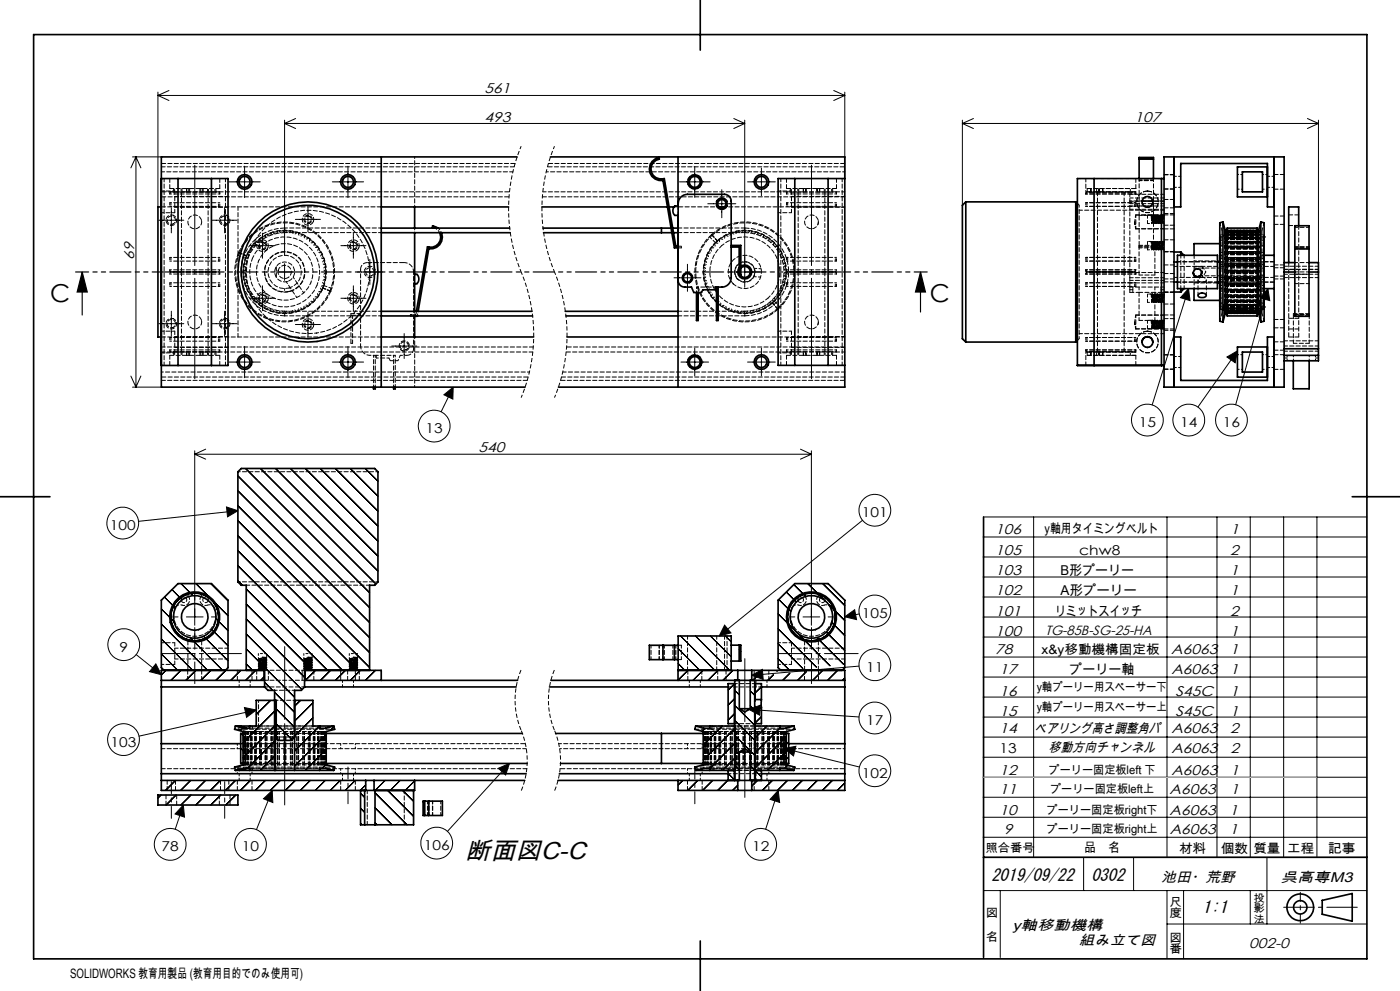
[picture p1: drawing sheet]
<svg xmlns="http://www.w3.org/2000/svg" width="420mm" height="297mm" viewBox="0 0 420 297" stroke-linecap="round" stroke-linejoin="round" font-family="sans-serif">
<defs><g id="words">
<g font-size="7.4">
<text x="15.1" y="90.5">C</text>
<text x="278.9" y="90.5">C</text>
</g>
<text font-size="7.3" x="139.6" y="257.5">断面図C-C</text>
<g font-size="5.1">
<text x="297.4" y="263.9">2019/09/22</text>
<text x="327.4" y="263.9">0302</text>
<text x="360.8" y="273.5">1:1</text>
</g>
<g font-size="4.2">
<text x="145.4" y="28">561</text>
<text x="145.4" y="36.4">493</text>
<text x="340.4" y="36.4">107</text>
<text x="40.2" y="77.9" transform="rotate(-90 40.2 77.9)">69</text>
<text x="143.5" y="135.5">540</text>
<text x="298.5" y="160">106</text>
<text x="369.1" y="160">1</text>
<text x="298.5" y="166.4">105</text>
<text x="369.1" y="166.4">2</text>
<text x="298.5" y="172.4">103</text>
<text x="369.1" y="172.4">1</text>
<text x="298.5" y="178.4">102</text>
<text x="369.1" y="178.5">1</text>
<text x="298.5" y="184.7">101</text>
<text x="369.1" y="184.7">2</text>
<text x="298.5" y="190.5">100</text>
<text x="369.1" y="190.6">1</text>
<text x="298.5" y="196">78</text>
<text x="351.4" y="196.1">A6063</text>
<text x="369.1" y="196.1">1</text>
<text x="299.8" y="202.1">17</text>
<text x="351.4" y="202.1">A6063</text>
<text x="369.1" y="202.1">1</text>
<text x="299.8" y="208.7">16</text>
<text x="352.7" y="208.7">S45C</text>
<text x="369.1" y="208.7">1</text>
<text x="299.8" y="214.7">15</text>
<text x="352.7" y="214.7">S45C</text>
<text x="369.1" y="214.7">1</text>
<text x="299.8" y="219.8">14</text>
<text x="351.4" y="219.8">A6063</text>
<text x="369.1" y="219.8">2</text>
<text x="351.4" y="225.6">A6063</text>
<text x="369.1" y="225.6">2</text>
<text x="299.8" y="232.2">12</text>
<text x="351.4" y="232.2">A6063</text>
<text x="369.1" y="232.2">1</text>
<text x="299.8" y="237.9">11</text>
<text x="350.9" y="237.9">A6063</text>
<text x="369.1" y="237.9">1</text>
<text x="299.8" y="244.1">10</text>
<text x="350.9" y="244.1">A6063</text>
<text x="368.8" y="244.1">1</text>
<text x="301.1" y="249.9">9</text>
<text x="350.9" y="249.9">A6063</text>
<text x="368.8" y="249.9">1</text>
<text x="348.4" y="264.4">池田・荒野</text>
<text x="384.2" y="264.4">呉高専M3</text>
<text x="303.7" y="278.6">y軸移動機構</text>
<text x="323.7" y="283.1">組み立て図</text>
<text x="374.8" y="284.1">002-0</text>
</g>
<g font-size="4.1">
<text x="127.7" y="129.8">13</text>
<text x="341.6" y="128">15</text>
<text x="354.1" y="128">14</text>
<text x="366.9" y="128">16</text>
<text x="258.6" y="155.1">101</text>
<text x="33" y="158.9">100</text>
<text x="323.8" y="166.4">chw8</text>
<text x="318.1" y="172.4">B形プーリー</text>
<text x="318.1" y="178.4">A形プーリー</text>
<text x="258.6" y="185.2">105</text>
<text x="316.5" y="184.7">リミットスイッチ</text>
<text x="35.9" y="195.3">9</text>
<text x="259.9" y="201.4">11</text>
<text x="320.8" y="202.1">プーリー軸</text>
<text x="259.9" y="217.3">17</text>
<text x="33.2" y="223.8">103</text>
<text x="299.8" y="225.6">13</text>
<text x="258.6" y="233.1">102</text>
<text x="48.5" y="255.2">78</text>
<text x="72.6" y="255.2">10</text>
<text x="127.1" y="254.8">106</text>
<text x="225.6" y="255.2">12</text>
</g>
<g font-size="4">
<text x="313.6" y="190.4">TG-85B-SG-25-HA</text>
<text x="310.4" y="219.6">ベアリング高さ調整角パ</text>
<text x="314.6" y="225.4">移動方向チャンネル</text>
</g>
<g font-size="3.9">
<text x="313.4" y="159.8">y軸用タイミングベルト</text>
<text x="312.5" y="195.9">x&amp;y移動機構固定板</text>
<text x="325.2" y="255.5">品　名</text>
<text x="353.7" y="255.6">材料</text>
<text x="366.2" y="255.6">個数</text>
<text x="376" y="255.6">質量</text>
<text x="386.1" y="255.6">工程</text>
<text x="398.4" y="255.6">記事</text>
<text x="21" y="293">SOLIDWORKS 教育用製品 (教育用目的でのみ使用可)</text>
</g>
<g font-size="3.5">
<text x="311" y="207.2">y軸プーリー用スペーサー下</text>
<text x="311" y="213.2">y軸プーリー用スペーサー上</text>
<text x="314.6" y="232">プーリー固定板left 下</text>
<text x="315.1" y="237.7">プーリー固定板left上</text>
<text x="314" y="244">プーリー固定板right下</text>
<text x="314" y="249.7">プーリー固定板right上</text>
<text x="295.6" y="255.5">照合番号</text>
<text x="295.8" y="274.9">図</text>
<text x="350.8" y="271.4">尺</text>
<text x="350.8" y="274.9">度</text>
<text x="295.8" y="282">名</text>
<text x="350.8" y="282.2">図</text>
<text x="350.8" y="285.8">番</text>
</g>
<g font-size="3.2">
<text x="376" y="270.2">投</text>
<text x="376" y="273.4">影</text>
<text x="376" y="276.5">法</text>
</g>
</g></defs>
<g fill="none" stroke="#000" stroke-width=".3">
<path d="M47.4 27.6v34.4M47.4 28.6h206M47.4 28.6l3.3 1.5M50.7 27.1l-3.3 1.5M85.4 36v40.5M85.4 37h138M85.4 37l3.3 1.5M88.7 35.5l-3.3 1.5M220.1 35.5l3.3 1.5M223.4 36v50.1M223.4 37l-3.3 1.5M250.1 27.1l3.3 1.5"/>
<path d="M253.4 27.6v25.9M253.4 28.6l-3.3 1.5M288.7 36v25.5M288.7 37h106.8M288.7 37l3.3 1.5M292 35.5l-3.3 1.5M392.2 35.5l3.3 1.5M395.5 36v42.7M395.5 37l-3.3 1.5M39.8 47h8.6M40.8 47v69M40.8 47l1.5 3.3"/>
<path d="M40.8 47l-1.5 3.3M68.7 54.5h9.4M73.4 49.8v9.4M99.7 54.5h9.4M104.4 49.8v9.4M203.8 54.5h9.2M208.4 49.9v9.2M216.5 56.9v8.4M224.3 54.5h8.3M228.4 50.4v8.3M47.6 66h7.5M51.4 62.3v7.5"/>
<path d="M63.6 66h7.5M67.4 62.3v7.5M75 73.6h7.5M78.7 69.9v7.5M85.4 79v5M88.6 65.8h7.5M92.4 62v7.5M102.3 73.6h7.5M106 69.9v7.5M110.9 77.7v7.6M206.2 79.2v8.1M212.3 61.1h8.4"/>
<path d="M47.6 97h7.5M51.4 93.3v7.4M63.6 97h7.5M67.4 93.3v7.4M75 89.4h7.5M78.7 85.7v7.4M79.9 81.5h.5M82.9 81.5h5M85.4 86.5v.5M88.6 97.3h7.5M90.4 81.5h.5M92.4 93.5v7.5"/>
<path d="M102.3 89.4h7.5M106 85.7v7.4M107.2 81.5h7.5M121.2 100v7.5M202.2 83.3h8.1M218.8 81.5h9.2M356.6 86.5l-10.9 34.9M356.6 86.5l.4 3.6-2.8-.9zM380.4 86.5l-9.7 34.8M380.4 86.5l.5 3.6-2.9-.8zM39.3 112.7l1.5 3.3M39.8 116h8.6"/>
<path d="M42.3 112.7l-1.5 3.3M68.7 108.5h9.4M73.4 103.8v9.4M99.7 108.5h9.4M104.4 103.8v9.4M117.5 103.7h7.5M133.2 118.3l2.8-2.3-.1 3.6zM136 116l-3.7 7.4M204.3 108.5h8.3M208.4 104.3v8.4M224.3 108.5h8.3M228.4 104.3v8.4"/>
<path d="M368.1 107l3.1-1.8-.6 3.5zM371.2 105.2l-11.8 16.8M58.4 135.1v52.3M58.4 136.1h185M58.4 136.1l3.3 1.5M61.7 134.6l-3.3 1.5M240.1 134.6l3.3 1.5M243.4 135.1v52.3M243.4 136.1l-3.3 1.5M67.9 151.9l3.5 1.2-3.1 1.8zM71.4 156.1l39.5 39.5M71.4 151.6l39.5 39.5"/>
<path d="M71.4 147.1l39.5 39.5M71.4 142.6l39.5 39.5M71.4 153.1l-29.8 3.1M73.7 140.4l37.2 37.2M78.1 140.4l34.7 34.6M82.7 140.4l30.7 30.7M87.1 140.4l26.3 26.2M91.6 140.4l21.8 21.8M96.1 140.4l17.3 17.3M100.6 140.4l12.8 12.8M105.1 140.4l8.3 8.3M109.6 140.4l3.8 3.8"/>
<path d="M258.8 155.9l-43 34.7M295.1 154.9h115M310.1 154.9v102M350.1 154.9v102M365.1 154.9v102M375.1 154.9v102M385.1 154.9v102M395.1 154.9v102M49.4 179l2.4 2.4M51.6 176.7l2.2 2.3M54 179.2l.6 .5M54.3 174.9l2.6 2.6"/>
<path d="M57.2 177.8l.7 .7M58.8 174.9l3.6 3.7M63.3 174.9l5.1 5.2M71.4 174l1.3 1.4M71.4 169.5l31.3 31.4M71.4 165.1l35.8 35.8M71.4 160.6l39.5 39.5M73.9 176.5l24.3 24.4M233.6 179.7l2.8 2.7M235.9 177.4l2.2 2.2M238.1 175.2l2.7 2.7M238.3 179.8l.6 .6"/>
<path d="M241.1 178.1l.6 .6M242.3 174.9l2.7 2.6M245.4 177.9l1.7 1.7M246.8 174.9l6.6 6.6M295.1 160.9h115M295.1 166.9h115M295.1 172.9h115M295.1 178.9h115M40.9 196.2l7.5 6M46.7 199l1.7 3.2-3.5-.9zM48.4 196l4.9 4.9M48.4 191.5l9.4 9.4"/>
<path d="M48.4 187l13.9 13.9M48.4 182.5l2.5 2.5M51.2 185.3l1 1M51.9 184.9h1.5M52 181.6l.6 .6M55.9 184.9h5M57.1 191.1l.9 1M58.3 192.4l8.5 8.5M58.4 189.9v1.5M61.1 190.7l.6 .6M61.9 191.5l6.5 6.5M63.4 184.9h1.5"/>
<path d="M63.6 188.7l.5 .6M64.3 189.5l4.1 4M64.7 180.9l3.7 3.6M64.8 185.4l.7 .7M65.8 186.4l2.6 2.6M73.9 199l1.9 1.9M73.9 194.5l14.5 14.5M73.9 190l16.7 16.7M73.9 185.5l17.5 17.5M73.9 181l19.8 19.9M203.4 198.9l2.1 2M203.4 194.4l6.5 6.5"/>
<path d="M204.2 190.6l10.3 10.3M208.6 190.6l10.3 10.3M213.1 190.6l6.3 6.2M217.4 187.4l1.9 2.3-3.5 .9zM217.6 190.6l1.8 1.7M221.8 194.7l.4 .5M233.4 197.4l3.3 3.4M233.4 192.9l7.4 7.4M233.4 188.5l11.5 11.4M233.4 184l2.7 2.7M236.6 187.1l4.6 4.7M236.6 182.6l.6 .7"/>
<path d="M236.9 184.9h1.5M240.9 184.9h5M241.7 192.2l7.3 7.3M243.4 189.9v1.5M245 191.1l.7 .6M245.9 192l7.2 7.1M247.9 189.5l.6 .5M248.4 184.9h1.5M248.7 190.2l4.7 4.8M248.7 181.3l1.7 1.6M249.6 186.7l.6 .6M250.5 187.5l2.9 3"/>
<path d="M250.8 183.3l2.6 2.7M253.4 184.9l3-2.2 .6 3zM257.7 199.6l-32.2 2.8M257.8 184l-4.4 .9M295.1 184.9h115M295.1 190.9h115M295.1 196.9h115M49.8 200.9l-1.4 1.4M54.3 200.9l-3 3M58.7 200.9l-3 3M63.3 200.9l-3.1 3M67.7 200.9l-3 3"/>
<path d="M72.2 200.9l-3 3M72.2 219.8l1.4 1.4M72.9 218.2l-.8 .8M73.3 212.1l3.6 .7-2.9 2.2zM76.7 200.9l-3 3M76.9 212.8l-35.2 7.8M79.3 202.8l-1.1 1.1M79.4 204.5l2.4 2.4M81.2 209.9l-4.3 4.3M82.4 213.2l-9.5 9.4M82.4 217.7l-9.5 9.5M82.4 207.5l6 6"/>
<path d="M82.9 217l4.7 4.7M82.9 212.5l5.5 5.5M90.2 209.9l-1.8 1.8M93.9 210.6l-5.5 5.5M93.9 215.2l-5.5 5.5M94.7 200.9l-3 3M95.9 217.6l-7.5 7.5M99.2 200.9l-3 3M100.2 217.8l-1.1 1.1M103.6 200.9l-3 3M108.1 200.9l-3 3M112.6 200.9l-3 3"/>
<path d="M114.4 203.6l-.3 .3M206.4 200.9l-3 2.9M210.9 200.9l-3 3M211.5 218.3l-.9 .8M215.4 200.9l-3 3M216.6 217.6l-5.6 5.7M219.9 200.9l-3 3M220.3 213.9l-1.9 1.9M220.3 209.4l-1.9 1.9M220.3 204.9l-1.9 1.9M220.4 218.3l-9.4 9.4M220.4 206.9l1.4 1.3"/>
<path d="M220.4 215.9l6 6M220.4 211.4l6 6M224.7 212.6l3.4-1.3-.2 3zM224.7 212.6l33 2.3M225.1 211.5l.6 .7M225.1 207l1.3 1.4M225.5 202.4l3.2-1.8 .3 3zM226.4 203.9h.1M226.6 212.1l-.1 .1M227 202.7l-1.2 1.2M228.4 214.8l-1.9 1.9M228.4 205.8l-1.9 1.9"/>
<path d="M228.8 200.9l-.7 .7M230.1 217.6l-3.7 3.7M232 202.2l-1.7 1.7M233.3 200.9l-.2 .2M233.9 218.3l-7.5 7.4M237 201.8l-2.2 2.1M238.4 218.3l-.4 .4M242 201.2l-2.7 2.7M245.8 200.8l.1 .1M246.8 200.9l-3 3M249.9 200.4l.5 .5M251.3 200.9l-3 3"/>
<path d="M253.4 203.2l-.6 .7M295.1 202.9h115M295.1 208.9h115M295.1 214.9h115M48.3 238.3l-.9 .9M52.7 233.9l-3 3M52.8 238.3l-3 3M57.2 233.9l-3 3M57.3 238.3l-3 3M61.7 233.9l-3 3M61.8 238.3l-3 3M66.1 233.9l-3 3"/>
<path d="M66.3 238.3l-3 3M70.7 233.9l-3 3M70.8 238.3l-3 3M72.2 228.8h.1M72.2 224.3l1.4 1.3M75.1 233.9l-3 3M79.1 239.4l2.6-2.5 .1 3.6zM79.6 233.9l-3 3M81.1 236.9h.1M81.7 236.9l-4.8 11.7M82.4 222.1l-8.1 8.2M82.4 226.7l-4.3 4.2"/>
<path d="M84.1 233.9l-2.8 2.8M88.6 233.9l-3 3M93.1 233.9l-3 3M97.6 233.9l-3 3M97.9 224.6l-6.3 6.3M97.9 229.1l-1.2 1.2M97.9 220.2l-9.5 9.4M102.1 233.9l-3 3M106.6 233.9l-3 3M108.2 237.8l1.2 1.2M109.7 235.2l-1.6 1.7M112.5 237.6l9.6 9.6"/>
<path d="M115.5 233.9l-3 3M116.3 236.9l7.8 7.8M120.1 233.9l-3 3M120.8 236.9l3.3 3.3M124.4 234l-2.9 2.9M149.5 230.3l3.3-1.5-1.1 3.5zM152.8 228.8l-18.6 20.4M204.8 233.9l-1.4 1.4M208.9 229.8l-.4 .4M209.3 233.9l-3 3M213.8 233.9l-3 3M218.3 233.9l-3 3"/>
<path d="M218.4 231.8l1.9 1.9M220.4 222.8l-7.5 7.5M220.4 227.3l-3.6 3.6M220.4 233.8l.1 .1M220.4 229.3l1.4 1.4M220.4 224.8l1.4 1.4M220.4 220.3l6 6M221.3 235.3l-1.5 1.6M225.1 229.5l1.3 1.3M226.5 230.9l1.9 1.9M227.3 233.9l-1.8 1.7M231.7 233.9l-3 3"/>
<path d="M233.5 236.9l.4 3.6-2.9-.9zM233.5 236.9l-3.8 11.6M235.2 226.2l1.4 1.3M235.2 221.6l1.4 1.5M235.2 224.3l3.6-.6-.7 2.9zM235.2 224.3l22.6 5.6M235.9 225.3l-5.6 5.6M235.9 220.8l-9.5 9.5M236.3 233.9l-3 3M236.3 229.3l-.9 1M240.7 233.9l-3 3M245.2 233.9l-3 3"/>
<path d="M249.7 233.9l-3 3M253.4 234.7l-2.2 2.2M295.1 238.9h115M295.1 232.9h115M295.1 226.9h115M295.1 220.9h115M55 241.3l.4 3.6-2.9-1zM55 241.3l-2.4 7.2M108.2 246.7l.4 .5M108.2 242.2l1.2 1.3M112.5 246.6l.6 .6M112.5 242.1l5.1 5.1"/>
<path d="M127.3 240.1l-.4 .4M295.1 250.9h115M295.1 244.9h115M325.1 256.9v10M340.1 256.9v10M380.1 256.9v20M295.1 266.9h115M300.1 266.9v20M350.1 276.9h60M350.1 266.9v20.4M355.1 266.9v20.5M375.1 266.9v10"/>
<circle cx="130.3" cy="127.7" r="4.8"/>
<circle cx="344.2" cy="125.9" r="4.8"/>
<circle cx="356.6" cy="125.9" r="4.8"/>
<circle cx="369.4" cy="125.9" r="4.8"/>
<circle cx="36.8" cy="156.8" r="4.8"/>
<circle cx="262.5" cy="152.9" r="4.8"/>
<circle cx="37.1" cy="193.2" r="4.8"/>
<circle cx="262.5" cy="183.1" r="4.8"/>
<circle cx="262.5" cy="199.2" r="4.8"/>
<circle cx="262.5" cy="215.2" r="4.8"/>
<circle cx="37.1" cy="221.6" r="4.8"/>
<circle cx="262.5" cy="231" r="4.8"/>
<circle cx="51.1" cy="253" r="4.8"/>
<circle cx="75.1" cy="253" r="4.8"/>
<circle cx="131" cy="252.7" r="4.8"/>
<circle cx="228.2" cy="253" r="4.8"/>
</g>
<path d="M156.3 200.7a23.6 23.6 0 0 0 0 18.2M156.3 218.9a23.6 23.6 0 0 1 0 18.2M166.3 200.7a23.6 23.6 0 0 0 0 18.2M166.3 218.9a23.6 23.6 0 0 1 0 18.2" fill="none" stroke="#000" stroke-width=".3" stroke-dasharray="1.3 .6" stroke-dashoffset="-.1" stroke-linecap="butt"/>
<path d="M156.3 43.8a49 49 0 0 0 0 37.7M166.3 43.8a49 49 0 0 0 0 37.7M156.3 81.5a49 49 0 0 1 0 37.7M166.3 81.5a49 49 0 0 1 0 37.7" fill="none" stroke="#000" stroke-width=".3" stroke-dasharray="1.3 .6" stroke-dashoffset=".3" stroke-linecap="butt"/>
<path d="M24.7 81.5l1.5 6h-3.1zM24.7 81.5v12.9M276.2 81.5l1.4 6h-3zM276.2 81.5v12" fill="none" stroke="#000" stroke-width=".35"/>
<g fill="none" stroke="#000" stroke-width=".5">
<path d="M10.1 10.4h400v277h-400zM210.1 0v15M48.4 53.5h20v56h-20M53.4 53.5v56M63.4 53.5v56M114.4 47v69M155.1 47h-106.7v69h109.1M165.1 47h88.3v69h-85.9M203.4 47v14.7M204.3 59.1l.9-.6 1-.3h11.1a2.05 2.05 0 0 1 2.1 2.1v23a2.83 2.83 0 0 1-2.9 2.7h-1.9v.9h-3.7l-.5 .8h-2.3l-.7-1.7h-1.9a1.99 1.99 0 0 1-2.1-1.9v-23l.3-1.1zM215.3 59.9a1.67 1.67 0 0 1 2.8 .5v1.3a1.69 1.69 0 0 1-1.6 1.1 1.69 1.69 0 0 1-1.5-1.1v-1.3zM238.4 53.5v56"/>
<path d="M248.4 53.5v56M253.4 53.5h-20v56h20M328.2 53.5v56M341.7 47.7v5.8M341.7 47.7v-.5h4.3v.5M341.7 47.7h4.3M346 47.7v5.8M348.4 53.5v56M349.2 53.5h-26v56h26M349.2 47h36v69h-36zM352.2 47v69M372.7 51.5h6v6h-6z"/>
<path d="M380.2 50h-9v9h9M382.2 47v69M48.4 62h-1v39h1M114.4 69.7h38.7M114.4 68.4h38.5M114.4 62h38.2M124.4 62v6.4M124.4 69.7v23.6M130.4 68.4l-.7-.2 .1-.5 1.6 .7M131.9 69.7a3 3 0 0 1-.4 3.4 3 3 0 0 1-3.3 .9l-3.3 19.3M132.4 69.7a3.5 3.5 0 0 1-3.8 4.9l-3.2 18.7M162.6 62h37.6"/>
<path d="M162.9 68.4h38.4M163.1 69.7h38.4M198.4 68.4v1.3M200.7 62h1.5M201.8 68.4h1.6M202 69.7h1.4M203.4 64.6v9.2M203.4 74.3v41.7M203.4 73.8h-.7l-3.4-20.3a3 3 0 0 1-3.9-2.1 3 3 0 0 1 2.4-3.7l-.1-.5a3.5 3.5 0 0 0-2.8 4.1 3.5 3.5 0 0 0 4 2.8l3.4 20.2h1.1M203.4 61.7h-1a2.05 2.05 0 0 0 0 2.9h1M215.8 62h1.5M219.4 73.6h2.8v8.8h-.4v-8.4h-2.4"/>
<path d="M222.2 79.8a2.1 2.1 0 0 1 3.3 1.2 2.1 2.1 0 0 1-2.5 2.5 2.1 2.1 0 0 1-1.2-3.2M289.7 60.5v42M289.7 60.5l-1 1v40l1 1M289.7 60.5h33M322.7 60.5v42M322.7 60.5l.5 .5M342.6 60.3h3.2M352.2 62h2v-13h26v13h2M352.2 78.5h1M352.2 75.5h2M353.2 76.5h12v10h-12zM354.2 75.5v1"/>
<path d="M354.2 75.5l1 1M365.2 78.5h.7M365.9 71h.1M365.9 71v18.4M365.9 73h-7.7v3.5M366.9 66.5v26.2M366.9 66.5l-1 .3v25.7M366.9 66.5l.7 2.5M367.6 69v.1M367.6 69.1v.1M367.6 69.2v.3M367.6 69.5v.1"/>
<path d="M367.6 69.6v.6M367.6 70.2v.2M367.6 70.4v.8M367.6 71.2v.2M367.6 71.4v1M367.6 72.4v.3M367.6 72.7v1.1M367.6 73.8v.4M367.6 74.2v1.3M367.6 75.5v.3M367.6 75.8v1.4M367.6 77.2v.4"/>
<path d="M367.6 77.6v1.5M367.6 79.1v.4M367.6 79.5v1.6M367.6 69.8h.6M367.6 73.8h.6M367.6 74.3h.6M367.6 79.1h.6M367.6 77.2h.6M367.6 75.4h.6M367.6 72.4h.6M367.6 71.2h.6M367.6 70.2h.6"/>
<path d="M367.6 69.5h.6M367.6 69h.6M367.6 79.5h.6M367.6 77.6h.6M367.6 75.8h.6M367.6 74.2h.6M367.6 72.7h.6M367.6 71.4h.6M367.6 70.4h.6M367.6 69.6h.6M367.6 69.1h.6M367.6 79.6h.6"/>
<path d="M367.6 77.7h.6M367.6 75.9h.6M367.6 72.8h.6M367.6 71.5h.6M367.6 70.5h.6M367.6 69.3h.6M368.2 68.4h9v26.3h-9zM377.2 69.8h.4M377.2 73.8h.4M377.2 74.3h.4M377.2 79.1h.4M377.2 77.2h.4"/>
<path d="M377.2 75.4h.4M377.2 72.4h.4M377.2 71.2h.4M377.2 70.2h.4M377.2 69.5h.4M377.2 69h.4M377.2 79.5h.4M377.2 77.6h.4M377.2 75.8h.4M377.2 74.2h.4M377.2 72.7h.4M377.2 71.4h.4"/>
<path d="M377.2 70.4h.4M377.2 69.6h.4M377.2 69.1h.4M377.2 79.6h.4M377.2 77.7h.4M377.2 75.9h.4M377.2 72.8h.4M377.2 71.5h.4M377.2 70.5h.4M377.2 69.3h.4M377.6 79.5v1.6M377.6 79.1v.4"/>
<path d="M377.6 77.6v1.5M377.6 77.2v.4M377.6 75.8v1.4M377.6 75.5v.3M377.6 74.2v1.3M377.6 73.8v.4M377.6 72.7v1.1M377.6 72.4v.3M377.6 71.4v1M377.6 71.2v.2M377.6 70.4v.8M377.6 70.2v.2"/>
<path d="M377.6 69.6v.6M377.6 69.5v.1M377.6 69.2v.3M377.6 69.1v.1M377.6 69v.1M378.2 66.5v25.6M378.2 66.5l1 .3v25.7M378.2 66.5l-.6 2.5M379.2 71h.1M379.2 71v18.4M379.2 76.5h3M385.2 78.7h3.2"/>
<path d="M388.4 74.6v-6.9h4.3v6.9M388.4 74.6v20.2h4.3v-20.2M388.4 74.6h4.3M389.6 67.7v-5.7h-3v16.7M392.7 78.7h2.8v2.8M114.4 94.7h45.4M114.4 93.3h45.2M124.4 82.2h.7a2 2 0 0 1 0 2.8h-.7M124.4 94.7v6.3M125.2 94.7l-.8 .1M169.6 93.3h33.8M169.8 94.7h33.6"/>
<path d="M209 87.7v8.4h.4v-8.4M214.9 86v10.1h.5v-10.1M222.2 80.4a1.65 1.65 0 0 1 2.5 0 1.65 1.65 0 0 1-.2 2.4 1.65 1.65 0 0 1-2.4-.4M352.2 84.5h1M352.2 87.5h2M354.2 86.5v1M355.2 86.5l-1 1M358 81.7a1.23 1.23 0 0 0 1.2 1.2 1.23 1.23 0 0 0 1.3-1.2M358.2 86.5v3.5h7.7M359.6 88.2a1.46 1.46 0 0 1 2.3 .4 1.59 1.59 0 0 1-2.5 0zM365.2 84.5h.7M365.2 84.8h.7"/>
<path d="M365.9 92h.1M365.9 92.5v3.8l1 .2M365.9 89.4v2.6M365.9 89.4h.1M365.9 92.5l1 .2M366.9 92.7v3.8M367.6 81.1v.4M367.6 81.5v1.5M367.6 83v.4M367.6 83.4v1.5M367.6 84.9v.4M367.6 85.3v1.5"/>
<path d="M367.6 86.8v.3M367.6 87.1v1.4M367.6 88.5v.3M367.6 88.8v1.2M367.6 90v.3M367.6 90.3v.5M367.6 90.8v.5M367.6 91.3v.3M367.6 91.6v.8M367.6 92.4v.2M367.6 92.6v.6M367.6 93.2v.2"/>
<path d="M367.6 93.4v.4M367.6 93.8h.1M367.6 93.8v.2M367.6 94h.1M367.6 83.5h.6M367.6 85.4h.6M367.6 87.2h.6M367.6 88.9h.6M367.6 94l-.7 2.5M367.6 90.3h.6M367.6 91.6h.6M367.6 92.6h.6"/>
<path d="M367.6 93.4h.6M367.6 93.8h.6M367.6 90h.6M367.6 94h.6M367.6 90.8l-.7 1.9M367.6 81h.6M367.6 81.1h.6M367.6 81.5h.6M367.6 83.4h.6M367.6 83h.6M367.6 84.9h.6M367.6 85.3h.6"/>
<path d="M367.6 87.1h.6M367.6 86.8h.6M367.6 88.5h.6M367.6 88.8h.6M367.6 91.3h.6M367.6 92.4h.6M367.6 93.2h.6M367.6 82.9h.6M367.6 84.8h.6M367.6 86.6h.6M367.6 88.3h.6M367.6 89.9h.6"/>
<path d="M367.6 91.2h.6M367.6 92.3h.6M367.6 93.1h.6M367.6 93.6h.6M367.6 93.9h.6M377.2 83.5h.4M377.2 85.4h.4M377.2 87.2h.4M377.2 88.9h.4M377.2 90.3h.4M377.2 91.6h.4M377.2 92.6h.4"/>
<path d="M377.2 93.4h.4M377.2 93.8h.4M377.2 90h.4M377.2 94h.4M377.2 81h.4M377.2 81.1h.4M377.2 81.5h.4M377.2 83.4h.4M377.2 83h.4M377.2 84.9h.4M377.2 85.3h.4M377.2 87.1h.4"/>
<path d="M377.2 86.8h.4M377.2 88.5h.4M377.2 88.8h.4M377.2 91.3h.4M377.2 92.4h.4M377.2 93.2h.4M377.2 82.9h.4M377.2 84.8h.4M377.2 86.6h.4M377.2 88.3h.4M377.2 89.9h.4M377.2 91.2h.4"/>
<path d="M377.2 92.3h.4M377.2 93.1h.4M377.2 93.6h.4M377.2 93.9h.4M377.6 90v.3M377.6 88.8v1.2M377.6 88.5v.3M377.6 87.1v1.4M377.6 86.8v.3M377.6 85.3v1.5M377.6 84.9v.4M377.6 83.4v1.5"/>
<path d="M377.6 83v.4M377.6 81.5v1.5M377.6 81.1v.4M377.6 94h.1M377.6 93.8v.2M377.6 93.8h.1M377.6 93.4v.4M377.6 93.2v.2M377.6 92.6v.6M377.6 92.4v.2M377.6 91.6v.8M377.6 91.3v.3"/>
<path d="M377.6 90.3v1M377.6 94l.6 2.5M377.6 90.3l.6 1.8M378.2 92.1v.6M378.2 92.7v3.8M379.2 92h.1M379.2 92.5v3.8l-1 .2M379.2 89.4v2.6M379.2 89.4h.1M379.2 86.5h3M379.2 92.5l-1 .2M385.2 81.5h3.2"/>
<path d="M392.7 81.5h2.8M395.5 81.5v23M112 116v.5h.6v-.5M114.4 101h45.7M118.1 116v.5h.5v-.5M170.1 101h33.3M289.7 102.5h33M323.2 102l-.5 .5M342.6 102.5a1.62 1.62 0 0 1 1.6-1.6 1.62 1.62 0 0 1 1.7 1.6M352.2 101h2v13h26v-13h2M372.7 105.5h6v6h-6zM380.2 104h-9v9h9"/>
<path d="M385.2 104.5h10.3M385.2 106.5h10.3M388 108.1v8.4h4.7v-8.4M395.5 104.5v2M395.5 106.5v1.6h-10.3M0 148.9h15M295.1 154.9v132M405.7 148.9h14.3M198.9 193.4h-4.1v4.3h4.1M198.9 193.4v4.3M198.9 193.4h4.5M198.9 197.7h4.5"/>
<path d="M202.3 193.4v4.3M219.4 193.4h2.9v4.7h-2.9M221.8 193.4v4.7M48.4 203.9h31M48.4 205.9h31M49.2 200.9l-.8-.8v-20.2l5-5h10l5 5v20.2l-.8 .8M70.6 217.6h1.2M70.6 217.6l2.4 .7h1.9v-.7M70.6 217.6l-.2 1 2.5 .6v10l-2.5 .7 .2 1M71.8 217.6h3.1M71.8 217.6l2.2 .7M72.2 219.8h1.4v9h-1.4z"/>
<path d="M73.9 200.9v-25.5h-1.5l-1-1v-33l1-1h40l1 1v33l-1 1h-1.5v25.5M74.9 217.6h2v-7.7h6v11.5l.5 .5h4l1-1M79.3 200.9v3M79.4 205.9v-5h-31v36h61.3M79.4 205.9l1 1h2v24M82.6 209.9v21M88.4 209.9h5.5v7.7h2M91.4 203.9h63.9M91.4 205.9h63.4M91.4 205.9l-1 1h-2v24M91.5 200.9v3M95.9 217.6h4.2"/>
<path d="M95.9 217.6v.7h1.8l2.4-.7M97.9 219.8h58.8M100.1 217.6l.3 1-2.5 .6v10l2.5 .7-.3 1M114.4 203.9v-3h-23v5M164.9 205.9h53.5M165.3 203.9h56.5M166.7 219.8h44.3M198.4 219.8v9M203.4 200.9v-10.3h16v10.3M208.7 217.6h4.2M208.7 217.6l-.3 1 2.6 .6M208.7 217.6l2.4 .7h1.8v-.7"/>
<path d="M211 219.2h.1M211 219.2v10M212.9 217.6h7.5M220.3 204.9v12M220.4 204.9h-2v12h2M220.4 203.9v30M221.3 200.9h4.2M221.3 200.9h-17.9v3M221.3 200.9v3M221.8 212.4l1.6 1 1.7-1M221.8 212.4h3.3M221.8 203.9h3.3"/>
<path d="M221.8 203.9v8.5M225.1 203.9h28.3M225.1 203.9v8.5M225.5 200.9h27.9v36h-27.9M225.5 200.9v3M226.4 211.7l.1 .4M226.4 204.9h2v4.8M226.4 203.9v30M226.4 217.6h7.5M226.5 209.7l-.1 .4M226.5 209.7h1.9M226.5 212.1h1.9"/>
<path d="M226.5 204.9v4.8M226.5 212.1v4.8M228.4 209.7v2.4M228.4 212.1v4.8h-2M228.4 205.9h25M233.9 217.6h4.3M233.9 217.6v.7h1.9l2.4-.7M234.2 200.9l-.8-.8v-20.2l5-5h10l5 5v20.2l-.8 .8M235.2 219.8h1.4v9h-1.4zM235.9 219.2h.1M235.9 219.2v10M238.2 217.6l.2 1-2.5 .6"/>
<path d="M47.4 238.3h24v3h-24zM48.4 233.9h61.3M48.4 231.9h109.4M48.4 222.9h23.8M70.6 230.9h1.2M70.6 230.9l2.4-.6h1.9v.6M71.8 230.9h3.1M74 230.3l-2.2 .6M74.9 230.9h7.5M82.4 230.9h.2M82.6 230.9h5.8M88.4 230.9h7.5"/>
<path d="M95.9 230.9h4.2M95.9 230.9v-.6h1.8l2.4 .6M97.9 228.8h60.2M108.2 236.9v10.3h1.2M109.4 236.9v10.3M109.7 233.9h2.5M109.7 236.9h2.5M109.7 233.9v3M112.2 233.9h45.2M112.2 233.9v3M112.5 236.9v10.3M124.1 236.9v10.3h-11.6"/>
<path d="M124.4 233.9v3h-12.2M167.4 233.9h54.4M167.8 231.9h50.6M168.1 228.8h42.9M203.4 233.9v3h17.9M208.7 230.9h4.2M208.7 230.9l2.4-.6h1.8v.6M211 229.2h.1M211 229.2l-2.6 .7 .3 1M212.9 230.9h7.5M218.4 230.9v3M220.3 230.9v3"/>
<path d="M221.3 236.9h4.2M221.3 233.9v3M221.8 225.4l1.6-1 1.7 1M221.8 225.4h3.3M221.8 233.9h3.3M221.8 225.4v8.5M225.1 233.9h28.3M225.1 225.4v8.5M225.5 233.9v3M226.4 230.9h7.5M226.5 230.9v3M228.4 230.9v3"/>
<path d="M228.4 231.9h25M233.9 230.9h4.3M233.9 230.9v-.6h1.9l2.4 .6M235.9 229.2h.1M235.9 229.2l2.5 .7-.2 1M236.6 222.9h16.8M109.4 247.2h3.1M127.4 240.1v4.3M128.6 240.1h4.1v4.3h-4.1M128.6 240.1h-1.7v4.3h1.7M128.6 240.1v4.3M295.1 256.9h115"/>
<path d="M396.7 269.8l9-2v8.3l-9-2.1zM210.1 282v15"/>
<circle cx="73.4" cy="54.5" r="1.65"/>
<circle cx="73.4" cy="54.5" r="2.2"/>
<circle cx="104.4" cy="54.5" r="2.21"/>
<circle cx="104.4" cy="54.5" r="1.65"/>
<circle cx="208.4" cy="54.5" r="2.1"/>
<circle cx="208.4" cy="54.5" r="1.65"/>
<circle cx="228.4" cy="54.5" r="1.65"/>
<circle cx="228.4" cy="54.5" r="2.2"/>
<circle cx="216.6" cy="61" r="1.24"/>
<circle cx="344.2" cy="60.5" r="1.62"/>
<circle cx="92.4" cy="81.5" r="20"/>
<circle cx="92.4" cy="81.5" r="21"/>
<circle cx="206.2" cy="83.3" r="1.56"/>
<circle cx="206.3" cy="83.2" r="1.24"/>
<circle cx="359.2" cy="81.8" r="1.25"/>
<circle cx="73.4" cy="108.5" r="1.65"/>
<circle cx="73.4" cy="108.5" r="2.2"/>
<circle cx="104.4" cy="108.5" r="2.21"/>
<circle cx="104.4" cy="108.5" r="1.65"/>
<circle cx="208.4" cy="108.5" r="2.1"/>
<circle cx="208.4" cy="108.5" r="1.65"/>
<circle cx="228.4" cy="108.5" r="1.65"/>
<circle cx="228.4" cy="108.5" r="2.2"/>
<circle cx="344.2" cy="102.5" r="1.63"/>
<circle cx="58.4" cy="184.9" r="7.5"/>
<circle cx="58.4" cy="184.9" r="4"/>
<circle cx="58.4" cy="184.9" r="6.4"/>
<circle cx="58.4" cy="184.9" r="7.2"/>
<circle cx="243.4" cy="184.9" r="6.4"/>
<circle cx="243.4" cy="184.9" r="4"/>
<circle cx="243.4" cy="184.9" r="7.2"/>
<circle cx="243.4" cy="184.9" r="7.5"/>
<circle cx="390.1" cy="271.9" r="4"/>
<circle cx="390.1" cy="271.9" r="2"/>
</g>
<path d="M58.4 49.5v64M243.4 49.5v64" fill="none" stroke="#000" stroke-width=".3" stroke-dasharray="30.5 1.3 1.3 1.3" stroke-dashoffset=".4"/>
<path d="M85.4 193.8v47.4" fill="none" stroke="#000" stroke-width=".3" stroke-dasharray="30.5 1.3 1.3 1.3" stroke-dashoffset="8.7"/>
<path d="M51.4 245.3v-11M67.4 245.3v-11M104.4 240.9v-11M208.4 240.9v-11" fill="none" stroke="#000" stroke-width=".3" stroke-dasharray="30.5 1.3 1.3 1.3" stroke-dashoffset="26.9"/>
<path d="M223.4 197.4v41.6" fill="none" stroke="#000" stroke-width=".3" stroke-dasharray="30.5 1.3 1.3 1.3" stroke-dashoffset="11.6"/>
<path d="M58.4 204.9v-16.8M243.4 204.9v-16.8" fill="none" stroke="#000" stroke-width=".3" stroke-dasharray="30.5 1.3 1.3 1.3" stroke-dashoffset="24"/>
<path d="M48.4 195.9h24M233.4 195.9h24" fill="none" stroke="#000" stroke-width=".3" stroke-dasharray="30.5 1.3 1.3 1.3" stroke-dashoffset="20.4"/>
<path d="M278.2 81.5h-255.5" fill="none" stroke="#000" stroke-width=".35" stroke-dasharray="6.3 1.3 1.3 1.3 1.3 1.3" stroke-dashoffset="2.4"/>
<path d="M390.1 276.7v-9.3" fill="none" stroke="#000" stroke-width=".3" stroke-dasharray="30.5 1.3 1.3 1.3" stroke-dashoffset="27.8"/>
<path d="M385.1 271.9h22.1" fill="none" stroke="#000" stroke-width=".3" stroke-dasharray="30.5 1.3 1.3 1.3" stroke-dashoffset="21.3"/>
<path d="M295.1 232.9h100" fill="none" stroke="#c0c0c0" stroke-width=".3"/>
<g fill="#000">
<path d="M276.2 81.5l1.4 6h-3zM24.7 81.5l1.5 6h-3.1z"/>
<path d="M133.2 118.3l2.8-2.3-.1 3.6zM217.4 187.4l1.9 2.3-3.5 .9zM253.4 184.9l3-2.2 .6 3zM225.5 202.4l3.2-1.8 .3 3zM224.7 212.6l3.4-1.3-.2 3zM235.2 224.3l3.6-.6-.7 2.9zM233.5 236.9l.4 3.6-2.9-.9zM67.9 151.9l3.5 1.2-3.1 1.8zM73.3 212.1l3.6 .7-2.9 2.2zM79.1 239.4l2.6-2.5 .1 3.6zM55 241.3l.4 3.6-2.9-1zM46.7 199l1.7 3.2-3.5-.9zM149.5 230.3l3.3-1.5-1.1 3.5zM368.1 107l3.1-1.8-.6 3.5zM356.6 86.5l.4 3.6-2.8-.9zM380.4 86.5l.5 3.6-2.9-.8z"/>
</g>
<g fill="none" stroke="#000" stroke-width=".3" stroke-dasharray="1.3 .6" stroke-dashoffset=".2">
<path d="M54.4 57.6v23.8M56.1 57.5h4.6M239.4 57.6v23.8M241.1 57.5h4.7M325.7 53.5v4.6M329.2 57.6v23.8M338.9 58.2h10.3M349.2 59.3h-10.3M52.4 63.8v-6.5M71.4 62v39M203.4 69.7h20M203.4 68.3h20"/>
<path d="M203.4 64.5v-2.8M223.4 69.7a11.8 11.8 0 0 1 11.8 11.8 11.8 11.8 0 0 1-11.8 11.8M237.4 63.7v-6.5M338.9 61h10.3M338.9 62.7h10.3M340.7 68.6h8.5M341.7 73.5h4.8M341.7 74h4.8M341.7 64.5v-2.8M346 64.5v-2.8M348.3 74.6l-.2-1.9-.3 1.9-.2-2-.3 2-.2-2-.3 2-.2-2-.3 2-.2-2-.3 2-.2-2M348.3 66.7l-.2-1.9-.3 1.9-.2-1.9-.3 1.9-.2-1.9-.3 1.9-.2-1.9-.3 1.9-.2-1.9-.3 1.9-.2-1.9"/>
<path d="M349.2 72.5l-.2 2.4-.3-2.4-.2 2.4-.3-2.5-.2 2.5-.3-2.5-.2 2.5-.3-2.5-.2 2.5-.3-2.5-.2 2.5-.3-2.5-.2 2.5-.3-2.5M349.2 64.6l-.2 2.4-.3-2.4-.2 2.4-.3-2.5-.2 2.5-.3-2.5-.2 2.5-.3-2.5-.2 2.5-.3-2.5-.2 2.5-.3-2.5-.2 2.5-.3-2.5M349.2 60.3h-10.3M349.2 61.7h-10.3M349.2 64.4h-8.5M360.7 79.8h-8.5M382.2 79.8h-8.5M395.5 79.8h-10.3M54.4 81.6v23.8M62.4 81.4v-23.8M85.4 93.3a11.8 11.8 0 0 1-11.8-11.8 11.8 11.8 0 0 1 11.8-11.8M86.8 86.3a5 5 0 0 1-6.3-5.6 5 5 0 0 1 7.7-3.4 5 5 0 0 1-.2 8.5l-1.2 .5"/>
<path d="M105.8 94.5v8.4M220 85.1a5 5 0 0 0 8.2-1.9 5 5 0 0 0-5.2-6.7 5 5 0 0 0-3.9 7.5l.9 1.1M223.4 94.7h-20M223.4 93.3h-20M239.4 81.6v23.8M247.4 81.4v-23.8M329.2 81.6v23.8M337.2 81.4v-23.8M338.9 83.2h10.3M338.9 86v-2.8M338.9 84.8h10.3M340.7 98.6h8.5"/>
<path d="M341.7 82.4h4.8M341.7 96h4.8M341.7 87.6h4.8M348.3 98.2l-.2-1.9-.3 1.9-.2-1.9-.3 1.9-.2-1.9-.3 1.9-.2-1.9-.3 1.9-.2-1.9-.3 1.9-.2-1.9M349.2 88.2l-.2 2.4-.3-2.4-.2 2.4-.3-2.5-.2 2.5-.3-2.5-.2 2.5-.3-2.5-.2 2.5-.3-2.5-.2 2.5-.3-2.5-.2 2.5-.3-2.5M349.2 86h-10.3M349.2 84h-10.3M349.2 94.4h-8.5M349.2 81.7h-10.3M352.2 83.1h8.5M373.7 83.1h8.5M385.2 82.2h10.3"/>
<path d="M385.2 80.8h10.3M385.2 80.7h10.3M385.2 83.2h10.3M388 94.5v8.4M392.8 94.5h-4.8M392.8 94h-4.8M392.8 94.5v8.4M52.4 105.8v-6.5M56.1 105.5h4.6M62.4 105.4v-23.8M159.8 105.5h-111.4M237.4 105.7v-6.5"/>
<path d="M241.1 105.5h4.7M247.4 105.4v-23.8M253.4 111.5h-84.6M325.7 104.9v4.6M337.2 105.4v-23.8M385.2 105.2h10.3M389.6 101v-33.4M392.8 102.9h-4.8M395.5 103.7h-10.3M395.5 102.1h-10.3M73.9 175.4h37M52.4 199.1v-6.5"/>
<path d="M217.4 190.6v10.3M237.4 199.1v-6.5M78.8 200.4l-1.3-.1 2.5-.2-2.5-.3 2.5-.2-2.5-.3 2.5-.2-2.5-.3 2.5-.2-2.5-.3 2.5-.2-2.5-.3 2.5-.2-2.5-.3 2.5-.2-1.2-.2M92.4 200.4l-1.2-.1 2.5-.2-2.5-.3 2.5-.2-2.5-.3 2.5-.2-2.5-.3 2.5-.2-2.5-.3 2.5-.2-2.5-.3 2.5-.2-2.5-.3 2.5-.2-1.3-.2M106 200.4l-1.2-.1 2.5-.2-2.5-.3 2.5-.2-2.5-.3 2.5-.2-2.5-.3 2.5-.2-2.5-.3 2.5-.2-2.5-.3 2.5-.2-2.5-.3 2.5-.2-1.3-.2M206.3 200.9v-10.3M215 200.9v-10.3M218.1 200.9v-10.3M121.3 236.9v10.3M157.9 224.4h-109.5M110.2 247.2v-10.3"/>
</g>
<g fill="none" stroke="#000" stroke-width=".3" stroke-dasharray="1.3 .6" stroke-dashoffset=".7">
<path d="M85.4 69.7v-1.4M85.4 68.3v1.4M124.4 68.3v1.4M198.4 68.3v1.4M223.4 69.7v-1.4M223.4 68.3v1.4M253.4 62h-36M342.6 60.2h-3.7M344.2 74.9h1.4M344.2 67h1.4M348.3 72.5l-.2 2.4-.3-2.5-.2 2.5-.3-2.5-.2 2.5-.3-2.5-.2 2.5-.3-2.5-.2 2.5-.3-2.5-.2 2.5-.3-2.5M365.9 79.3h13.3"/>
<path d="M370.2 79.5l-1-1M379.2 78.5h-13.3M85.4 93.3v1.4M85.4 94.7v-1.4M85.9 84.5l3.1 4.7M91.1 87.8l-3.1-4.7M95 99.8a18.5 18.5 0 0 1-20.1-24.4 18.5 18.5 0 0 1 31-6.6 18.5 18.5 0 0 1-8.4 30.5l-2.5 .5M109.4 80.8v1.4M112.5 82.2v-1.4M124.4 93.3v1.4M125.2 94.7l.3-1.4M223.4 93.3v1.4"/>
<path d="M223.4 94.7v-1.4M344.2 90.6h1.4M344.2 98.5h1.4M365.9 83.7h13.3M365.9 84.5h13.3M369.2 84.5l1-1M158.8 111.5h-110.4M77.5 195.9v1.4M91.2 195.9v1.4M104.8 195.9v1.4M81.9 219.2h1.3M83.8 219.2h1.4"/>
<path d="M85.8 219.2h1.3M87.7 219.2h1.3M88.4 209.9h-5.5M219.7 219.2h1.3M221.5 217.6v13.3M221.6 219.2h1.3M223.5 219.2h1.3M225.4 219.2h1.4M81.9 229.2h1.3M83.8 229.2h1.4M85.8 229.2h1.3M87.7 229.2h1.3"/>
<path d="M88.4 220.9h-5.5M219.7 229.2h1.3M221.6 229.2h1.3M223.5 229.2h1.3M225.4 229.2h1.4M253.4 224.4h-85.5"/>
</g>
<g fill="none" stroke="#000" stroke-width=".3" stroke-dasharray="1.3 .6">
<path d="M50.9 57.5h5.1M50.9 57.5v.6M52 57.5v.1M56 56.5h-5.1M56 57.5h.1M56.9 56.5h-.3M60 56.5h-3.1M60.2 56.5h-.2M60.7 57.5h.2M60.9 57.5h5M64.8 57.6v-.1M65.9 56.5h-5"/>
<path d="M65.9 58.1v-.6M154.5 49h-106.1M162.7 59h90.7M235.9 57.5h5.1M235.9 57.5v.6M237 57.5v.1M241 56.5h-5.1M241 57.5h.1M241.9 56.5h-.3M245 56.5h-3.1M245.3 56.5h-.3M245.8 57.5h.1"/>
<path d="M245.9 57.5h5M249.8 57.6v-.1M250.9 56.5h-5M250.9 58.1v-.6M253.4 49h-88.9M325.7 58.1h.1M326 57.5h.2M326.2 57.5h14.5M326.2 57.5h.1M326.8 57.5v.1M326.8 57.6h.1M327.3 57.5h.1"/>
<path d="M328.2 53.5h-5M329 57.5h.1M329.6 57.5h.1M329.8 57.5h.1M339.1 57.5h.1M339.6 57.6v-.1M339.6 57.6h.1M340.7 56.5h-14.5M340.7 58.1v-.6M340.7 56.5h.1M340.7 58.1h.1M344.2 57.2a3.3 3.3 0 0 1 3 4.6 3.3 3.3 0 0 1-5.3 .9 3.3 3.3 0 0 1 1.3-5.3l1-.2"/>
<path d="M344.2 57.3a3.3 3.3 0 0 1 3 4.5 3.3 3.3 0 0 1-5.3 .9 3.3 3.3 0 0 1 1.3-5.3l1-.1M71.6 75.7a15 15 0 0 0 8 19.6 15 15 0 0 0 19.6-8M71.8 75.8l-.2-.1M73.1 79.7l.1 .1M73.1 79.3v.4M73.3 79.2l-.2 .1M73.5 77.8l.1 .1M73.6 77.4l-.1 .4M73.8 77.3l-.2 .1M74.2 76l.1 .1M74.4 75.6l-.2 .4M74.6 75.6h-.2"/>
<path d="M75.2 74.3l.1 .1M75.5 73.9l-.3 .4M75.6 73.9h-.1M76.5 72.8v.1M76.8 72.5l-.3 .3M76.9 72.5h-.1M78 71.5l-.1 .1M78.3 71.2l-.3 .3M78.4 71.3l-.1-.1M78.8 72.6v-.2M78.8 72.4h-.3M79.6 70.4v.2"/>
<path d="M80 70.3l-.4 .1M80.1 70.3h-.1M81.4 69.7v.1M81.8 69.5l-.4 .2M81.9 69.6l-.1-.1M83.3 69.2l-.1 .1M83.7 69.1l-.4 .1M83.8 69.2l-.1-.1M85.3 69l-.1 .1M85.7 69h-.4M85.8 69.1l-.1-.1M87.2 69.2h-.1"/>
<path d="M87.6 69.2h-.4M87.7 69.3l-.1-.1M89.1 69.6l-.1 .1M89.5 69.7l-.4-.1M89.6 69.9l-.1-.2M90.9 70.3l-.1 .1M91.3 70.5l-.4-.2M91.3 70.6v-.1M92.4 64.8v-.3M92.4 64.5h-.2M92.4 64.8h-.4M92.6 71.3l-.1 .1"/>
<path d="M93 71.6l-.4-.3M93 71.7v-.1M94.1 72.6h-.1M94.4 73v-.1M94.4 72.9l-.3-.3M95.4 74.1l-.1-.1M95.6 74.5l.1-.1M95.7 74.4l-.3-.3M96.5 75.7h-.2M96.6 76.2v-.1M96.6 76.1l-.1-.4M97.2 77.5h-.1"/>
<path d="M97.3 78v-.1M97.3 77.9l-.1-.4M97.7 79.9l.1-.1M97.7 79.4l-.1-.1M97.8 79.8l-.1-.4M106 72.6v-.2M106 72.4h-.2M110.2 78.7a2 2 0 0 0-2 2M114.4 62h-66M200.8 62h-.6M201.3 68.3h.5M201.6 69.7h.5"/>
<path d="M203.4 74.3v-.5M204.4 73.8v.5M211.1 80l.1 .1M211.1 79.6v.4M211.2 79.5l-.1 .1M211.5 78.1v.1M211.6 77.7l-.1 .4M211.7 77.6l-.1 .1M212.1 76.2l.1 .2M212.3 75.9l-.2 .3M212.5 75.8l-.2 .1M213.1 74.5v.2"/>
<path d="M213.3 74.2l-.2 .3M213.5 74.2h-.2M213.5 70.3a15 15 0 0 0-1.3 21.2 15 15 0 0 0 21.2 1.2M213.7 70.5l-.2-.2M214.3 73v.1M214.6 72.7l-.3 .3M214.7 72.7h-.1M215.8 71.7l-.1 .1M216.1 71.4l-.3 .3M216.2 71.5l-.1-.1M217.4 70.6v.1M217.7 70.4l-.3 .2"/>
<path d="M217.9 70.5l-.2-.1M219.2 69.8l-.1 .1M219.6 69.6l-.4 .2M219.7 69.7l-.1-.1M221.1 69.3l-.1 .1M221.5 69.2l-.4 .1M221.6 69.3l-.1-.1M223 69l-.1 .1M223.4 69h-.4M223.4 68.3a13.2 13.2 0 0 1 13.2 13.2 13.2 13.2 0 0 1-13.2 13.2M223.5 69.1l-.1-.1M225 69.1l-.2 .1"/>
<path d="M225.4 69.2l-.4-.1M225.4 69.3v-.1M226.9 69.5l-.1 .1M227.3 69.6l-.4-.1M227.3 69.8v-.2M228.7 70.2h-.1M229.1 70.4l-.4-.2M229.1 70.5v-.1M230.4 71.1l-.1 .1M230.7 71.4l-.3-.3M230.8 71.5l-.1-.1M231.9 72.4h-.1"/>
<path d="M232.2 72.8v-.2M232.2 72.6l-.3-.2M233.1 73.8h.2M233.5 74.3v-.2M233.5 74.1l-.2-.3M234.4 75.4h-.2M234.5 75.9v-.1M234.5 75.8l-.1-.4M235.2 77.2h-.2M235.2 77.7l.1-.1M235.3 77.6l-.1-.4M235.7 79.6l.1-.1"/>
<path d="M235.7 79.1l-.1-.1M235.8 79.5l-.1-.4M325.7 61.8v.1M325.7 78.2v.1M326.1 61.8v.1M326.1 78.2v.1M340.4 61.9v-.1M340.4 78.3v-.1M340.7 61.9v-.1M340.7 78.3v-.1M340.7 68.6h.1M341.7 73.8v.5"/>
<path d="M345.3 72.4h.4M345.3 64.5h.4M345.5 72.6l-.2-.2M345.5 64.8l-.2-.3M345.5 72.7l-.2-.2M345.5 64.9l-.2-.3M345.6 74.9l.1-.3M345.6 67l.1-.3M345.6 72.6h-.1M345.6 64.8h-.1M345.7 72.4l-.1 .2M345.7 64.5l-.1 .3"/>
<path d="M345.8 72.4h-.1M345.8 64.5h-.1M345.8 74.6l.2 .3M345.8 66.7l.2 .3M345.8 72.5v-.1M346 74.9h.1M346 67h.1M346 72.7l-.2-.2M346 64.9l-.2-.3M346 73.8v.5M346.1 74.9l.1-.3M346.1 67l.1-.3"/>
<path d="M346.2 72.5l-.1 .2M346.2 64.6l-.1 .3M346.3 72.4h-.1M346.3 64.5h-.1M346.3 74.6l.2 .3M346.3 66.7l.2 .3M346.5 74.9h.1M346.5 67h.1M346.5 72.7l-.2-.2M346.5 64.9l-.2-.3M346.6 74.9l.1-.3M346.6 67l.1-.3"/>
<path d="M346.6 72.6v.1M346.7 72.5l-.1 .2M346.7 64.6l-.1 .3M346.7 72.4v.1M346.8 72.4h-.1M346.8 64.5h-.1M346.8 74.6l.2 .3M346.8 66.7l.2 .3M346.8 72.5v-.1M347 74.9h.1M347 67h.1M347 72.7l-.2-.2"/>
<path d="M347 64.9l-.2-.3M347.1 74.9l.1-.3M347.1 67l.1-.3M347.2 72.5l-.1 .2M347.2 64.6l-.1 .3M347.3 72.5l-.1-.1M347.3 72.4h-.1M347.3 64.5h-.1M347.3 74.6l.2 .3M347.3 66.7l.2 .3M347.3 72.5v-.1M347.5 74.9h.1"/>
<path d="M347.5 67h.1M347.5 72.7l-.2-.2M347.5 64.9l-.2-.3M347.6 74.9l.1-.3M347.6 67l.1-.3M347.7 72.5l-.1 .2M347.7 64.6l-.1 .3M347.8 72.5l-.1-.1M347.8 72.4h-.1M347.8 64.5h-.1M347.8 74.6l.2 .3M347.8 66.7l.2 .3"/>
<path d="M347.8 72.5v-.1M348 74.9h.1M348 67h.1M348 72.7l-.2-.2M348 64.9l-.2-.3M348.1 74.9l.1-.3M348.1 67l.1-.3M348.2 72.5l-.1 .2M348.2 64.6l-.1 .3M348.3 72.5l-.1-.1M348.3 72.4h-.1M348.3 64.5h-.1"/>
<path d="M348.3 74.6l.2 .3M348.3 66.7l.2 .3M348.3 72.5v-.1M348.5 74.9h.1M348.5 67h.1M348.5 72.7l-.2-.2M348.5 64.9l-.2-.3M348.6 74.9l.1-.3M348.6 67l.1-.3M348.7 72.5l-.1 .2M348.7 64.6l-.1 .3M348.8 72.4l.2 .2"/>
<path d="M348.8 64.5l.2 .3M348.8 72.4h-.1M348.8 64.5h-.1M348.8 74.6l.2 .3M348.8 66.7l.2 .3M349 72.6h.1M349 64.8h.1M349 74.9h.2M349 67h.2M349.1 72.6l.1-.2M349.1 64.8l.1-.3M349.2 72.5l-.1 .2"/>
<path d="M349.2 64.6l-.1 .3M349.2 72.4h-.4M349.2 64.5h-.4M386.6 78.7v22.3M52 81.4v.2M64.8 81.6v-.2M72.9 81.6l.1 .1M72.9 81.2v.4M73 81.1l-.1 .1M73 83.2l.1 .4M73.1 83.6l.1 .1M73.1 83.1l-.1 .1"/>
<path d="M73.5 85.1l.1 .4M73.5 85v.1M73.6 85.5h.1M74.2 86.9l.1 .4M74.2 86.8v.1M74.3 87.3h.2M75.2 88.6l.2 .3M75.2 88.5v.1M75.4 88.9h.1M76.4 90.1l.3 .3M76.4 90v.1M76.7 90.4h.1"/>
<path d="M77.8 91.3l.1 .1M77.9 91.4l.3 .3M78.2 91.7l.1-.1M78.8 88.4v-.3M78.8 88.1l-.3 .1M79.5 92.3v.2M79.5 92.5l.4 .2M80 92.6l-.1 .1M81.2 93.1l.1 .2M81.3 93.3l.4 .1M81.7 93.4l.1-.1M83.1 93.6l.1 .2"/>
<path d="M83.2 93.8h.4M83.6 93.8l.1-.1M85 93.9l.1 .1M85.1 94h.4M85.4 94.7a13.2 13.2 0 0 1-13.2-13.2 13.2 13.2 0 0 1 13.2-13.2M85.5 94l.1-.1M87 93.8l.1 .1M87.1 93.9l.4-.1M87.5 93.8l.1-.1M88.9 93.4h.1M89 93.4l.4-.1M89.4 93.3v-.1"/>
<path d="M90.7 92.7h.1M90.8 92.7l.4-.2M91.2 92.5v-.1M92.4 91.7h.1M92.4 96.3v-.3M92.4 96h-.2M92.4 96.3h-.4M92.5 91.7l.3-.2M92.8 91.5l.1-.1M93.9 90.5h.1M94 90.5l.3-.3M94.3 90.2v-.1"/>
<path d="M95.2 89.1l.1-.1M95.3 89l.3-.3M95.6 88.7l-.1-.1M96.2 87.4h.2M96.4 87.4l.2-.4M96.6 87l-.1-.1M97 85.7l.2-.1M97.2 85.6l.1-.4M97.3 85.2l-.1-.1M97.6 83.8l.1-.1M97.7 83.7v-.4M97.7 83.3l-.1-.1"/>
<path d="M97.8 81.9l.1-.1M97.9 81.8v-.4M97.9 81.4l-.1-.1M99 87.2l.2 .1M99.2 87.3a15 15 0 0 0-8-19.6 15 15 0 0 0-19.6 8M106 88.4v-.3M106 88.1l-.2 .1M123.1 94.3v.5M124.1 82.2h.3M124.4 85h-.3M211 81.5v.4M211 81.9l.1 .1"/>
<path d="M211.1 81.4l-.1 .1M211.1 83.5l.1 .4M211.2 83.9l.1 .1M211.2 83.4l-.1 .1M211.6 85.4l.1 .4M211.7 85.3l-.1 .1M211.7 85.8h.2M212.3 87.2l.2 .4M212.4 87.1l-.1 .1M212.5 87.6h.2M213.4 88.9l.2 .3M213.4 88.7v.2"/>
<path d="M213.6 89.2h.2M214.7 90.3l.2 .3M214.7 90.2v.1M214.9 90.6h.2M216.1 91.5v.1M216.1 91.6l.4 .2M216.5 91.8h.1M217.8 92.5v.1M217.8 92.6l.4 .2M218.2 92.8l.1-.1M219.6 93.2v.2M219.6 93.4l.4 .1"/>
<path d="M220 93.5l.1-.1M221.5 93.7v.1M221.5 93.8l.4 .1M221.9 93.9l.1-.1M223.4 93.9l.1 .1M223.5 94h.4M223.9 94l.1-.2M225.3 93.7l.1 .1M225.4 93.8l.4-.1M225.8 93.7l.1-.1M227.2 93.3h.1M227.3 93.3l.4-.1"/>
<path d="M227.7 93.2l.1-.1M229 92.5l.1 .1M229.1 92.6l.4-.2M229.5 92.4v-.1M230.7 91.5l.1 .1M230.8 91.6l.3-.3M231.1 91.3v-.1M232.1 90.3h.2M232.3 90.3l.3-.3M232.6 90v-.2M233.2 92.5l.2 .2M233.4 92.7a15 15 0 0 0 1.3-21.2 15 15 0 0 0-21.2-1.2"/>
<path d="M233.4 88.8h.2M233.6 88.8l.2-.3M233.8 88.5v-.2M234.4 87.2l.2-.1M234.6 87.1l.2-.3M234.8 86.8l-.1-.2M235.2 85.4l.1-.1M235.3 85.3l.1-.4M235.4 84.9v-.1M235.7 83.5l.1-.1M235.8 83.4v-.4M235.8 81.6l.1-.1"/>
<path d="M235.8 83l-.1-.1M235.9 81h-.1M235.9 81.5v-.5M237 81.4v.2M249.8 81.6v-.2M325.7 85.8v.1M325.7 82.1h.1M326.1 85.8v.1M326.8 81.4v.2M326.8 81.6h.1M329.2 81.4h.1M337.2 81.4h.1"/>
<path d="M339.6 81.6v-.2M339.6 81.6h.1M340.4 85.9v-.1M340.7 85.9v-.1M340.7 82.1h.1M340.7 98.6h.1M341.7 82.4v-8.9M344.2 99.2a3.3 3.3 0 0 1 3 4.6 3.3 3.3 0 0 1-5.3 .9 3.3 3.3 0 0 1 1.3-5.3l1-.2M344.2 99.3a3.3 3.3 0 0 1 3 4.5 3.3 3.3 0 0 1-5.3 .9 3.3 3.3 0 0 1 1.3-5.3l1-.1M345.3 88.1h.4M345.3 96h.4M345.5 88.4l-.2-.3"/>
<path d="M345.5 96.3l-.2-.3M345.5 88.5l-.2-.3M345.5 96.4l-.2-.3M345.6 90.6l.1-.3M345.6 98.5l.1-.3M345.6 88.4h-.1M345.6 96.3h-.1M345.7 88.1l-.1 .3M345.7 96l-.1 .3M345.8 88.1h-.1M345.8 96h-.1M345.8 90.3l.2 .3"/>
<path d="M345.8 98.2l.2 .3M345.8 88.2v-.1M346 90.6h.1M346 98.5h.1M346 88.5l-.2-.3M346 96.4l-.2-.3M346.1 90.6l.1-.3M346.1 98.5l.1-.3M346.2 88.2l-.1 .3M346.2 96.1l-.1 .3M346.3 88.1h-.1M346.3 96h-.1"/>
<path d="M346.3 90.3l.2 .3M346.3 98.2l.2 .3M346.5 82.4v-8.9M346.5 90.6h.1M346.5 98.5h.1M346.5 88.5l-.2-.3M346.5 96.4l-.2-.3M346.6 90.6l.1-.3M346.6 98.5l.1-.3M346.6 88.4v.1M346.7 88.2l-.1 .3M346.7 96.1l-.1 .3"/>
<path d="M346.7 88.1v.1M346.8 88.1h-.1M346.8 96h-.1M346.8 90.3l.2 .3M346.8 98.2l.2 .3M346.8 88.2v-.1M347 90.6h.1M347 98.5h.1M347 88.5l-.2-.3M347 96.4l-.2-.3M347.1 90.6l.1-.3M347.1 98.5l.1-.3"/>
<path d="M347.2 88.2l-.1 .3M347.2 96.1l-.1 .3M347.3 88.2l-.1-.1M347.3 88.1h-.1M347.3 96h-.1M347.3 90.3l.2 .3M347.3 98.2l.2 .3M347.3 88.2v-.1M347.5 90.6h.1M347.5 98.5h.1M347.5 88.5l-.2-.3M347.5 96.4l-.2-.3"/>
<path d="M347.6 90.6l.1-.3M347.6 98.5l.1-.3M347.7 88.2l-.1 .3M347.7 96.1l-.1 .3M347.8 88.2l-.1-.1M347.8 88.1h-.1M347.8 96h-.1M347.8 90.3l.2 .3M347.8 98.2l.2 .3M347.8 88.2v-.1M348 90.6h.1M348 98.5h.1"/>
<path d="M348 88.5l-.2-.3M348 96.4l-.2-.3M348.1 90.6l.1-.3M348.1 98.5l.1-.3M348.2 88.2l-.1 .3M348.2 96.1l-.1 .3M348.3 88.2l-.1-.1M348.3 88.1h-.1M348.3 96h-.1M348.3 90.3l.2 .3M348.3 98.2l.2 .3M348.3 88.2v-.1"/>
<path d="M348.5 90.6h.1M348.5 98.5h.1M348.5 88.5l-.2-.3M348.5 96.4l-.2-.3M348.6 90.6l.1-.3M348.6 98.5l.1-.3M348.7 88.2l-.1 .3M348.7 96.1l-.1 .3M348.8 88.1l.2 .3M348.8 96l.2 .3M348.8 88.1h-.1M348.8 96h-.1"/>
<path d="M348.8 90.3l.2 .3M348.8 98.2l.2 .3M349 88.4h.1M349 96.3h.1M349 90.6h.2M349 98.5h.2M349.1 88.4l.1-.3M349.1 96.3l.1-.3M349.2 88.2l-.1 .3M349.2 96.1l-.1 .3M349.2 88.1h-.4M349.2 96h-.4"/>
<path d="M358 81.7v.1M358.2 84.8h7M360.5 81.8v-.1M366.6 93.8v-3.1M367.6 94h.1M377.6 94h.1M378.6 93.8v-3.1M388 94v.5M392.8 94v.5M50.9 106.5h5.1M50.9 104.9v.6M52 105.4v.1"/>
<path d="M56 105.5h-5.1M56 105.5h.1M56.9 106.5h-.3M60 106.5h-3.1M60.2 106.5h-.2M60.7 105.5h.2M60.9 106.5h5M64.8 105.5v-.1M65.9 105.5h-5M65.9 105.5v-.6M105.3 102.9v-8.9M105.8 102.9h-.5"/>
<path d="M114.4 101h-66M122.1 106.5a2 2 0 0 0 2-2M158.2 114h-109.8M168.4 113h85M235.9 106.5h5.1M235.9 105.5h-66.1M235.9 104.9v.6M237 105.4v.1M241 105.5h-5.1M241 105.5h.1M241.9 106.5h-.3M245 106.5h-3.1"/>
<path d="M245.3 106.5h-.3M245.8 105.5h.1M245.9 106.5h5M249.8 105.5v-.1M250.9 105.5h-5M250.9 105.5v-.6M325.7 102.2v.1M325.7 109.5h.1M326 105.5h.2M326.1 102.2v.1M326.2 106.5h14.5M326.2 106.5h.1"/>
<path d="M326.8 105.4v.1M326.8 105.5h.1M327.3 106.5h.1M329 106.5h.1M329.2 105.4h.1M329.6 106.5h.1M329.8 106.5h.1M337.2 105.4h.1M339.1 106.5h.1M339.6 105.5v-.1M339.6 105.5h.1M340.4 102.3v-.1"/>
<path d="M340.7 105.5h-14.5M340.7 105.5v-.6M340.7 102.3v-.1M340.7 105.5h.1M340.7 109.5h.1M55.7 179.1a.85 .85 0 0 1-.1 1.4 .85 .85 0 0 1-1.2-.6M56 177.8l.1 .3M56.6 178.8v.1M60.2 178.9l.1-.1M60.7 178.1l.2-.3M62.5 179.9a.85 .85 0 0 1-1.3 .6 .85 .85 0 0 1 0-1.4M240.7 179.1a.85 .85 0 0 1 0 1.4 .85 .85 0 0 1-1.3-.6"/>
<path d="M241 177.8l.1 .3M241.6 178.8v.1M245.3 178.9v-.1M245.8 178.1l.1-.3M247.5 179.9a.85 .85 0 0 1-1.3 .6 .85 .85 0 0 1 0-1.4M56.4 192.1v8.8M77.5 199.7v.1M77.5 199.2v.1M77.5 198.7v.1M77.5 198.2v.1M77.5 197.7v.1M77.5 199.8l.3 .2"/>
<path d="M77.5 199.3l.3 .2M77.5 198.8l.3 .2M77.5 198.3l.3 .2M77.5 197.8l.3 .2M77.5 197.3l.3 .2M77.8 199.6l-.3 .1M77.8 199.1l-.3 .1M77.8 198.6l-.3 .1M77.8 198.1l-.3 .1M77.8 197.6l-.3 .1M78.8 197.1v-.2M79.7 199.7l.3-.1"/>
<path d="M79.7 199.2l.3-.1M79.7 198.7l.3-.1M79.7 198.2l.3-.1M79.7 197.7l.3-.1M79.7 197.2l.3-.1M80 200l-.3-.2M80 199.5l-.3-.2M80 199l-.3-.2M80 198.5l-.3-.2M80 198l-.3-.2M80 197.5l-.3-.2M80 197.6v-.1"/>
<path d="M80 198.1v-.1M80 198.6v-.1M80 199.1v-.1M80 199.6v-.1M91.2 199.7v.1M91.2 199.2v.1M91.2 198.7v.1M91.2 198.2v.1M91.2 197.7v.1M91.2 199.8l.2 .2M91.2 199.3l.2 .2M91.2 198.8l.2 .2"/>
<path d="M91.2 198.3l.2 .2M91.2 197.8l.2 .2M91.2 197.3l.2 .2M91.4 199.6l-.2 .1M91.4 199.1l-.2 .1M91.4 198.6l-.2 .1M91.4 198.1l-.2 .1M91.4 197.6l-.2 .1M92.4 197.1v-.2M93.4 199.7l.2-.1M93.4 199.2l.2-.1M93.4 198.7l.2-.1"/>
<path d="M93.4 198.2l.2-.1M93.4 197.7l.2-.1M93.4 197.2l.2-.1M93.6 200l-.2-.2M93.6 199.5l-.2-.2M93.6 199l-.2-.2M93.6 198.5l-.2-.2M93.6 198l-.2-.2M93.6 197.5l-.2-.2M93.7 197.6v-.1M93.7 198.1v-.1M93.7 198.6v-.1"/>
<path d="M93.7 199.1v-.1M93.7 199.6v-.1M104.8 199.7v.1M104.8 199.2v.1M104.8 198.7v.1M104.8 198.2v.1M104.8 197.7v.1M104.8 199.8l.3 .2M104.8 199.3l.3 .2M104.8 198.8l.3 .2M104.8 198.3l.3 .2M104.8 197.8l.3 .2"/>
<path d="M104.8 197.3l.3 .2M105.1 199.6l-.3 .1M105.1 199.1l-.3 .1M105.1 198.6l-.3 .1M105.1 198.1l-.3 .1M105.1 197.6l-.3 .1M106 197.1v-.2M107 199.7l.3-.1M107 199.2l.3-.1M107 198.7l.3-.1M107 198.2l.3-.1M107 197.7l.3-.1"/>
<path d="M107 197.2l.3-.1M107.3 200l-.3-.2M107.3 199.5l-.3-.2M107.3 199l-.3-.2M107.3 198.5l-.3-.2M107.3 198l-.3-.2M107.3 197.5l-.3-.2M107.3 197.6v-.1M107.3 198.1v-.1M107.3 198.6v-.1M107.3 199.1v-.1M107.3 199.6v-.1"/>
<path d="M241.4 192.1v8.8M60.5 200.9v-8.8M72.9 219.2h.1M73 219.2h-.1M73.7 219.2h.3M74 219.2h.6M75.6 219.2h-.1M76.9 219.2h-.1M77.5 200.2v.1M77.5 200.3l.3 .2M77.8 200.1l-.3 .1M77.8 200.6l-.3 .1"/>
<path d="M78.3 219.2h-.3M78.4 219.2h-.1M78.8 200.7v.2M79.7 200.2l.3-.1M80 219.2h-.4M80 200.5l-.3-.2M80 200.1v-.1M80 200.9v-.4M80.1 219.2h-.1M81.4 219.2h.1M81.8 219.2h-.4M81.9 219.2h-.1"/>
<path d="M83.3 219.2h-.1M83.7 219.2h-.4M83.8 219.2h-.1M85.3 219.2h-.1M85.7 219.2h-.4M85.8 219.2h-.1M87.2 219.2h-.1M87.6 219.2h-.4M87.7 219.2h-.1M89.1 219.2h-.1M89.5 219.2h-.4M89.5 219.2h.1"/>
<path d="M90.9 219.2h-.1M91.2 200.2v.1M91.2 200.3l.2 .2M91.3 219.2h-.4M91.4 200.1l-.2 .1M91.4 200.6l-.2 .1M92.4 200.7v.2M92.6 219.2h-.1M93 219.2h-.4M93.4 200.2l.2-.1M93.6 200.5l-.2-.2M93.7 200.1v-.1"/>
<path d="M93.7 200.9v-.4M94.1 219.2h-.1M95.3 219.2h.1M96.2 219.2h.6M96.8 219.2h.3M97.9 219.2h-.1M97.9 219.2h.1M104.8 200.2v.1M104.8 200.3l.3 .2M105.1 200.1l-.3 .1M105.1 200.6l-.3 .1M106 200.7v.2"/>
<path d="M107 200.2l.3-.1M107.3 200.5l-.3-.2M107.3 200.1v-.1M107.3 200.9v-.4M211.1 219.2h-.1M211.7 219.2h.3M212 219.2h.6M213.5 219.2h-.1M213.5 218.5h-5.1M214.7 219.2h-.1M216.1 219.2h-.3M216.2 219.2h-.1"/>
<path d="M217.7 219.2h-.3M217.9 219.2h-.2M219.2 219.2h.1M219.6 219.2h-.4M219.7 219.2h-.1M221.1 219.2h-.1M221.5 219.2h-.4M221.6 219.2h-.1M223 219.2h-.1M223.4 219.2h-.4M223.5 219.2h-.1M225 219.2h-.2"/>
<path d="M225.4 219.2h-.4M225.4 219.2h.1M226.4 217.6h-4.9M226.9 219.2h-.1M227.3 219.2h-.4M227.3 219.2h.1M228.7 219.2h-.1M229.1 219.2h-.4M230.4 219.2h-.1M230.7 219.2h-.3M231.9 219.2h-.1M233.1 219.2h.1"/>
<path d="M233.9 217.6h-20.2M234.8 219.2h.3M235.9 219.2h-.1M245.5 200.9v-8.8M71.6 229.9h-.4M72.9 229.2h.1M73 229.2h-.1M73.7 229.2h.3M74 229.2h.6M75.6 229.2h-.1M76.9 229.2h-.1M78.3 229.2h-.3"/>
<path d="M78.4 229.2h-.1M80 229.2h-.4M80.1 229.2h-.1M81.4 229.2h.1M81.8 229.2h-.4M81.9 229.2h-.1M83.3 229.2h-.1M83.7 229.2h-.4M83.8 229.2h-.1M85.3 229.2h-.1M85.7 229.2h-.4M85.8 229.2h-.1"/>
<path d="M87.2 229.2h-.1M87.6 229.2h-.4M87.7 229.2h-.1M89.1 229.2h-.1M89.5 229.2h-.4M89.5 229.2h.1M90.9 229.2h-.1M91.3 229.2h-.4M92.6 229.2h-.1M93 229.2h-.4M94.1 229.2h-.1M95.3 229.2h.1"/>
<path d="M96.2 229.2h.6M96.8 229.2h.3M97.9 229.2h-.1M97.9 229.2h.1M211.1 229.2h-.1M211.7 229.2h.3M212 229.2h.6M213.5 229.2h-.1M214.7 229.2h-.1M216.1 229.2h-.3M216.2 229.2h-.1M217.7 229.2h-.3"/>
<path d="M217.9 229.2h-.2M219.2 229.2h.1M219.6 229.2h-.4M219.7 229.2h-.1M221.1 229.2h-.1M221.5 229.2h-.4M221.6 229.2h-.1M223 229.2h-.1M223.4 229.2h-.4M223.5 229.2h-.1M225 229.2h-.2M225.4 229.2h-.4"/>
<path d="M225.4 229.2h.1M226.4 230.9h-4.9M226.9 229.2h-.1M227.3 229.2h-.4M227.3 229.2h.1M228.7 229.2h-.1M229.1 229.2h-.4M230.4 229.2h-.1M230.7 229.2h-.3M231.9 229.2h-.1M233.2 229.2h-.1M233.9 230.9h-20.2"/>
<path d="M234.8 229.2h.3M235.9 229.2h-.1"/>
</g>
<g fill="none" stroke="#000" stroke-width=".3" stroke-dasharray="1.3 .6" stroke-dashoffset=".5">
<path d="M52.1 56.5v1M52.4 57.5v-1M52.4 57.3h-4M54.3 56.5v1M54.6 57.5v-1M56 57.5v-1M56.6 57.5v-1M56.9 57.5v-1M60 56.5v1M60.2 57.5v-1M60.8 56.5v1M60.9 56.5v1"/>
<path d="M62.3 57.5v-1M62.5 57.5v-1M64.5 57.5v-1M64.8 57.5v-1M237.1 56.5v1M237.4 57.5v-1M237.4 57.2h-4M239.4 56.5v1M239.6 57.5v-1M241 57.5v-1M241.1 57.5v-1M241.6 57.5v-1"/>
<path d="M241.9 57.5v-1M245 56.5v1M245.3 57.5v-1M245.8 56.5v1M245.9 56.5v1M247.3 57.5v-1M247.5 57.5v-1M249.5 57.5v-1M249.8 57.5v-1M326.2 56.5v1M327.2 57.5v-1M327.3 56.5v1"/>
<path d="M329 57.5v-1M329.6 56.5v1M329.7 57.5v-1M329.8 57.5v-1M330.8 57.5v-1M339.1 57.5v-1M48.4 63.8h4M50.9 60.8v1.1M50.9 77.2v1.1M51.3 60.8v1.1M51.3 77.2v1.1M51.9 67.1a1.25 1.25 0 0 1-1.7-1.1 1.25 1.25 0 0 1 1.7-1.2 1.25 1.25 0 0 1 .4 2.1l-.4 .2"/>
<path d="M65.6 61.9v-1.1M65.6 78.3v-1.1M65.9 61.9v-1.1M65.9 78.3v-1.1M67.9 67.1a1.25 1.25 0 0 1-1.7-1.1 1.25 1.25 0 0 1 1.7-1.2 1.25 1.25 0 0 1 .4 2.1l-.4 .2M79.2 74.8a1.25 1.25 0 0 1-1.7-1.2 1.25 1.25 0 0 1 1.7-1.1 1.25 1.25 0 0 1 .4 2l-.4 .3M92.9 66.9a1.25 1.25 0 0 1-1.7-1.2 1.25 1.25 0 0 1 1.7-1.1 1.25 1.25 0 0 1 .4 2l-.4 .3M106.5 74.8a1.25 1.25 0 0 1-1.7-1.2 1.25 1.25 0 0 1 1.7-1.1 1.25 1.25 0 0 1 .4 2l-.4 .3M203.5 73.8h.9M204.4 74.3h-.9M215.8 62h-13.6M233.4 63.7h4"/>
<path d="M235.9 60.7v1.1M235.9 77.1v1.1M236.3 60.7v1.1M236.3 77.1v1.1M250.6 61.8v-1.1M250.6 78.2v-1.1M250.9 61.8v-1.1M250.9 78.2v-1.1M325.7 77.1v1.1M325.7 60.7v1.1M326.1 77.1v1.1M326.1 60.7v1.1"/>
<path d="M340.4 78.2v-1.1M340.4 61.8v-1.1M340.7 64.4l-.2 2.1M340.7 78.2v-1.1M340.7 61.8v-1.1M340.7 68.6v-4.2M345.3 72.4h-1.1M345.3 64.5h-1.1M349.1 72.6l-.3 2-.2-1.9M349.1 64.8l-.3 1.9-.2-1.8M366 70.5l.9-.2M366 75.8l.9-.1"/>
<path d="M370.2 79.5v4M377.6 77.4l.7-.8M379.2 70.5l-.9-.2M379.2 75.8l-.9-.1M50.9 84.8v1.1M51.3 84.8v1.1M51.9 98.1a1.25 1.25 0 0 1-1.7-1.1 1.25 1.25 0 0 1 1.7-1.2 1.25 1.25 0 0 1 .4 2.1l-.4 .2M52.4 99.3h-4M65.6 85.9v-1.1M65.9 85.9v-1.1M67.9 98.1a1.25 1.25 0 0 1-1.7-1.1 1.25 1.25 0 0 1 1.7-1.2 1.25 1.25 0 0 1 .4 2.1l-.4 .2M79.2 90.5a1.25 1.25 0 0 1-1.7-1.1 1.25 1.25 0 0 1 1.7-1.2 1.25 1.25 0 0 1 .4 2.1l-.4 .2"/>
<path d="M92.9 98.4a1.25 1.25 0 0 1-1.7-1.2 1.25 1.25 0 0 1 1.7-1.1 1.25 1.25 0 0 1 .4 2l-.4 .3M106.5 90.5a1.25 1.25 0 0 1-1.7-1.1 1.25 1.25 0 0 1 1.7-1.2 1.25 1.25 0 0 1 .4 2.1l-.4 .2M111.5 82.6a1.25 1.25 0 0 1-1.8-1.1 1.25 1.25 0 0 1 1.8-1.2 1.25 1.25 0 0 1 .4 2.1l-.4 .2M124.9 93.3l-.1 1M221.1 83.5a3.1 3.1 0 0 0 5.2-.7 3.1 3.1 0 0 0-2.8-4.4 3.1 3.1 0 0 0-2.9 4.2l.5 .9M222.3 80.3a1.65 1.65 0 0 0-.2 2.1M235.9 84.7v1.1M236.3 84.7v1.1M237.4 99.2h-4M250.6 85.8v-1.1M250.9 85.8v-1.1M325.7 84.7v1.1"/>
<path d="M326.1 84.7v1.1M338.9 86.8h.9M338.9 87.6h.9M340.4 85.8v-1.1M340.7 94.4l-.2 2.1M340.7 85.8v-1.1M340.7 98.6v-4.2M345.3 88.1h-1.1M345.3 96h-1.1M346.2 88.5l-.1 2.1M346.3 90.3l-.2-1.8-.3 1.8-.2-1.9M346.5 88.4l-.3 1.9-.3-1.8-.2 1.8-.2-1.9"/>
<path d="M348.3 86.8h.9M348.3 87.6h.9M349.1 88.4l-.3 1.9-.2-1.8M349.1 96.3l-.3 1.9-.2-1.8M366 87.2l.9 .1M369.2 84.5v-6M377.6 85.6l.7 .8M379.2 87.2l-.9 .1M48.4 105.8h4M50.9 101.2v1.1M51.3 101.2v1.1M52.1 105.5v1"/>
<path d="M52.4 105.5v1M54.3 105.5v1M54.6 105.5v1M56 106.5v-1M56.6 105.5v1M56.9 106.5v-1M60 105.5v1M60.2 105.5v1M60.8 105.5v1M60.9 105.5v1M62.3 105.5v1M62.5 106.5v-1"/>
<path d="M64.5 105.5v1M64.8 106.5v-1M65.6 102.3v-1.1M65.9 102.3v-1.1M118.6 108.1v7.9M121.8 104.8a1.25 1.25 0 0 1-1.8-1.1 1.25 1.25 0 0 1 1.8-1.2 1.25 1.25 0 0 1 .4 2.1l-.4 .2M233.4 105.7h4M235.9 101.1v1.1M236.3 101.1v1.1M237.1 105.5v1M237.4 105.5v1M239.4 105.5v1"/>
<path d="M239.6 105.5v1M241 106.5v-1M241.1 106.5v-1M241.6 105.5v1M241.9 106.5v-1M245 105.5v1M245.3 105.5v1M245.8 105.5v1M245.9 105.5v1M247.3 105.5v1M247.5 106.5v-1M249.5 105.5v1"/>
<path d="M249.8 106.5v-1M250.6 102.2v-1.1M250.9 102.2v-1.1M325.7 101.1v1.1M326.1 101.1v1.1M326.2 105.5v1M327.2 105.5v1M327.3 105.5v1M329 106.5v-1M329.6 105.5v1M329.7 105.5v1M329.8 106.5v-1"/>
<path d="M330.8 105.5v1M339.1 106.5v-1M340.4 102.2v-1.1M340.7 102.2v-1.1M386.1 107.3h-.9M395.5 107.3h-.9M48.4 199.1h4M52.4 182.4l.5-.7M52.4 192.6h-4M64 181.7l.5 .7M79.7 197.3l-.9-.1M106.9 197.3l-.9-.1"/>
<path d="M204.4 193.4h-.9M204.4 197.7h-.9M233.4 199.1h4M237.4 182.4l.5-.7M237.4 192.6h-4M249 181.7l.5 .7M71.8 217.6l-.2 .9M73.6 219.8h11.8M75.6 219.2h1.1M77.5 200.7l2.5-.2-2.5-.2 2.5-.3-2.5-.3 2.5-.2-2.5-.3 2.5-.2-2.5-.2 2.5-.3-2.5-.3 2.4-.2-2.4-.3 2.5-.2M82.4 206.9h6M94.2 219.2h1.1"/>
<path d="M100.4 218.5h-28.8M104.8 200.7l2.5-.2-2.5-.2 2.5-.3-2.5-.3 2.5-.2-2.5-.3 2.5-.2-2.5-.2 2.5-.3-2.5-.3 2.4-.2-2.4-.3 2.5-.2M213.5 219.2h1M213.7 217.6l-.2 .9M221.5 217.6h-1.1M223.4 219.8h11.8M226.4 204.9h-6M226.4 216.9h-6M233.1 219.2h-1.1M233.2 219.2h.9M233.9 218.2h-17.4M238.4 218.5h-24.9"/>
<path d="M71.8 230.9l-.2-1M73.6 228.8h11.8M75.6 229.2h1.1M94.2 229.2h1.1M100.4 229.9h-28.8M213.5 229.2h1M213.7 230.9l-.2-1M221.5 230.9h-1.1M223.4 228.8h11.8M232 229.2h1.1M233.2 229.2h.9M233.9 230.2h-17.4"/>
<path d="M238.4 229.9h-24.9"/>
</g>
<g fill="none" stroke="#000" stroke-width=".3" stroke-dasharray="1.3 .6" stroke-dashoffset="-.2">
<path d="M152.9 57.5h-104.5M164.2 50h89.2M121.3 78.7h-11.1M341.7 64.5v9.3M346 64.5v9.3M348.3 64.6l-.2 2.4-.3-2.5-.2 2.5-.3-2.5-.2 2.5-.3-2.5-.2 2.5-.3-2.5-.2 2.5-.3-2.4-.2 2.4-.3-2.4M369.2 79.8a3 3 0 0 1 0 3.4M86.4 84.3a3 3 0 0 1-4-3 3 3 0 0 1 4.3-2.5 3 3 0 0 1 .6 5l-.9 .5M225.9 83.2a3 3 0 0 0-1.9-4.6 3 3 0 0 0-3.5 3.5 3 3 0 0 0 4.7 1.8l.7-.7M52.1 184a6.4 6.4 0 0 0 6.3 6.7 6.4 6.4 0 0 0 6.4-6.7M237.1 184a6.4 6.4 0 0 0 6.3 6.7 6.4 6.4 0 0 0 6.4-6.7M92.4 200.9l-1.2-.1 2.5-.3-2.5-.3 2.5-.2-2.5-.3 2.5-.2-2.5-.2 2.5-.3-2.5-.3 2.5-.2-2.5-.3 2.5-.2-2.5-.2 2.4-.3"/>
<path d="M216.5 218.2h-3.6M216.5 230.2h-3.6M253.4 230.4h-85.4"/>
</g>
<g fill="none" stroke="#000" stroke-width=".3" stroke-dasharray="1.3 .6" stroke-dashoffset=".8">
<path d="M65.9 58.1h-15M124.4 47v15M250.9 58.1h-15M340.7 58.1h-15M371.2 56.7h1.5M372.7 52.3h-1.5M378.7 56.7h1.5M380.2 52.3h-1.5M50.9 60.8h15M50.9 77.2h15M65.9 61.9h-15M65.9 78.3h-15"/>
<path d="M73.1 79.7l-.2 1.5M73.5 77.8l-.4 1.5M75.2 74.3l-.8 1.3M76.5 72.8l-1 1.1M78 71.5l-1.2 1M79.6 70.4l-1.3 .8M81.4 69.7l-1.4 .6M83.3 69.2l-1.5 .3M85.3 69l-1.6 .1M87.2 69.2l-1.5-.2M89.1 69.6l-1.5-.4M90.9 70.3l-1.4-.6"/>
<path d="M92.6 71.3l-1.3-.8M94.1 72.6l-1.1-1M95.4 74.1l-1-1.2M96.5 75.7l-.8-1.3M97.2 77.5l-.6-1.4M97.7 79.4l-.4-1.5M211.1 80l-.1 1.5M211.5 78.1l-.4 1.5M212.1 76.2l-.5 1.5M213.1 74.5l-.8 1.4M214.3 73l-1 1.2M217.4 70.6l-1.3 .8"/>
<path d="M219.2 69.8l-1.5 .6M221.1 69.3l-1.5 .3M223 69l-1.5 .2M225 69.1l-1.6-.1M226.9 69.5l-1.5-.3M228.7 70.2l-1.4-.6M230.4 71.1l-1.3-.7M231.9 72.4l-1.2-1M233.3 73.8l-1.1-1.2M234.4 75.4l-.9-1.3M235.2 77.2l-.7-1.4M235.7 79.1l-.4-1.5"/>
<path d="M235.9 60.7h15M235.9 77.1h15M250.9 61.8h-15M250.9 78.2h-15M325.7 77.1h15M325.7 60.7h15M325.7 60.8h15M325.7 77.2h15M340.7 78.2h-15M340.7 61.8h-15M340.7 61.9h-15M340.7 78.3h-15"/>
<path d="M50.9 80.9h15M50.9 84.8h15M65.9 82.1h-15M65.9 85.9h-15M72.9 81.6l.1 1.6M73.1 83.6l.4 1.5M73.6 85.5l.6 1.4M74.3 87.3l.9 1.3M75.4 88.9l1 1.2M76.7 90.4l1.2 1M78.2 91.7l1.3 .8M79.9 92.7l1.4 .6"/>
<path d="M81.7 93.4l1.5 .4M83.6 93.8l1.5 .2M85.5 94l1.6-.1M87.5 93.8l1.5-.4M89.4 93.3l1.4-.6M91.2 92.5l1.3-.8M92.8 91.5l1.2-1M94.3 90.2l1-1.2M95.6 88.7l.8-1.3M97.3 85.2l.4-1.5M97.7 83.3l.2-1.5M97.9 81.4l-.1-1.6"/>
<path d="M124.8 94.3h-1.7M209 86v1.6M209.5 87.6v-1.6M211 81.9l.1 1.6M211.2 83.9l.4 1.5M211.7 85.8l.6 1.4M212.5 87.6l.9 1.3M213.6 89.2l1.1 1.1M214.9 90.6l1.2 1M216.5 91.8l1.3 .8M218.2 92.8l1.4 .6M220 93.5l1.5 .3"/>
<path d="M221.9 93.9l1.6 .1M223.9 94l1.5-.2M225.8 93.7l1.5-.4M227.7 93.2l1.4-.6M229.5 92.4l1.3-.8M232.6 90l1-1.2M233.8 88.5l.8-1.4M234.8 86.8l.5-1.5M235.4 84.9l.4-1.5M235.8 83l.1-1.5M235.9 81l-.1-1.5M235.9 80.9h15"/>
<path d="M235.9 84.7h15M250.9 82.1h-15M250.9 85.8h-15M325.7 84.7h15M325.7 80.9h15M325.7 84.8h15M340.7 85.8h-15M340.7 82.1h-15M340.7 85.9h-15M50.9 101.2h15M50.9 104.9h15M65.9 102.3h-15"/>
<path d="M118.6 106.5v1.6M124.4 101v15M235.9 101.1h15M235.9 104.9h15M250.9 102.2h-15M325.7 104.9h15M325.7 101.1h15M325.7 101.2h15M340.7 102.2h-15M340.7 102.3h-15M371.2 110.7h1.5M372.7 106.3h-1.5"/>
<path d="M378.7 110.7h1.5M380.2 106.3h-1.5M386.1 106.5v1.6M388 106.5v1.6M392.8 106.5v1.6M394.6 106.5v1.6M52.1 184l.3-1.6M64.5 182.4l.3 1.6M237.1 184l.3-1.6M249.5 182.4l.3 1.6M71.2 230.4v1.5M71.2 222.9v1.5"/>
<path d="M75.6 231.9v-1.5M75.6 224.4v-1.5M102.2 230.4v1.5M102.2 222.9v1.5M106.6 231.9v-1.5M106.6 224.4v-1.5M206.2 230.4v1.5M206.2 222.9v1.5M210.6 231.9v-1.5M210.6 224.4v-1.5M226.2 230.4v1.5M226.2 222.9v1.5"/>
<path d="M230.6 231.9v-1.5M230.6 224.4v-1.5"/>
</g>
<g fill="none" stroke="#000" stroke-width=".3" stroke-dasharray="1.3 .6" stroke-dashoffset=".1">
<path d="M48.4 50h105.8M50.9 53.5v3M65.9 56.5v-3M235.9 53.5v3M250.9 56.5v-3M328.2 53.5h20.2M340.7 56.5v-3M349.2 56.7h3M349.2 56.6h3M352.2 52.3h-3M352.2 59.8h-3M352.2 52.4h-3"/>
<path d="M382.2 56.7h3M385.2 52.3h-3M349 72.6l-.3 2-.2-2-.3 2-.2-2-.3 2-.2-2-.3 2-.2-2-.3 2-.2-2-.3 1.9-.2-1.9-.3 2-.2-2M349 64.8l-.3 1.9-.2-1.9-.3 1.9-.2-1.9-.3 1.9-.2-1.9-.3 1.9-.2-1.9-.3 1.9-.2-1.9-.3 1.9-.2-1.9-.3 1.9-.2-1.9M349.2 75.4h3M349.2 67.5h3M349.2 68.6h3M349.2 62.3h3M352.2 71.9h-3M352.2 64h-3M352.2 75.4h-3M352.2 64.4h-3"/>
<path d="M352.2 79.4h-3M352.2 75.5h-3M382.2 78.4h-3M382.2 78.5h-16.3M382.2 67.2h3M385.2 64.7h-3M385.2 79.4h-3M386.6 67.6h3M389.6 64.4h-3M51.2 81.5h14.4M83.4 81.1a2 2 0 0 1 3.1-1.3 2 2 0 0 1 0 3.4 2 2 0 0 1-3.1-1.3v-.8M105.3 94h2.9"/>
<path d="M236.2 81.5h14.4M326 81.5h14.4M346.2 96.1l-.2 2.4-.3-2.5M348.3 96.1l-.2 2.4-.3-2.5-.2 2.5-.3-2.5-.2 2.5-.3-2.4-.2 2.4-.3-2.4M349 96.3l-.3 1.9-.2-1.9-.3 1.9-.2-1.9-.3 1.9-.2-1.9-.3 1.9-.2-1.9-.3 1.9-.2-1.9-.3 1.9-.2-1.9-.3 1.9-.2-1.9M349.2 88.2l-.2 2.4-.3-2.5M349.2 91.1h3M349.2 99h3M349.2 87.6h3M349.2 98.6h3M349.2 83.6h3M349.2 84.5h3"/>
<path d="M349.2 87.5h3M352.2 87.6h-3M352.2 95.5h-3M352.2 94.4h-3M352.2 82h-3M365.9 84.5h16.3M379.2 84.6h3M382.2 82.7h3M382.2 98.2h3M382.2 83.6h3M385.2 80.2h-3M385.2 95.7h-3"/>
<path d="M386.6 98.6h3M389.6 95.4h-3M48.4 104h111.6M50.9 106.5v3M65.9 109.5v-3M235.9 106.5v3M250.9 109.5v-3M340.7 109.5v-3M349.2 110.7h3M349.2 110.6h3M352.2 106.3h-3M352.2 106.4h-3"/>
<path d="M382.2 104.9h3M382.2 110.7h3M385.2 102.4h-3M385.2 106.3h-3M386.6 101h3M60 191.8a7.1 7.1 0 0 1-8.5-8.5 7.1 7.1 0 0 1 11.4-4 7.1 7.1 0 0 1-1.4 12l-1.5 .5M245 191.8a7.1 7.1 0 0 1-8.5-8.5 7.1 7.1 0 0 1 11.4-4 7.1 7.1 0 0 1-1.4 12l-1.5 .5M56.3 200.9v3M60.5 203.9v-3M71.2 200.9v3M75.6 203.9v-3M77 200.9v3"/>
<path d="M80.5 203.9v-3M85.4 219.8h12.5M90.7 200.9v3M92.4 200.6l-1-.1 2-.3-2-.2 2-.3-2-.2 2-.3-2-.2 2-.3-2-.2 2-.3-2-.2 2-.3-2-.2 2-.3-1-.1M92.4 200.7l-1-.1 2-.3-2-.2 2-.3-2-.2 2-.3-2-.2 2-.3-2-.2 2-.3-2-.2 2-.3-2-.2 2-.3-1-.1M93.9 217.6h-16.3M94.2 203.9v-3M95.9 218.2h-20.2M102.2 200.9v3M104.3 200.9v3M106.6 203.9v-3M107.8 203.9v-3"/>
<path d="M206.3 200.9v3M210.5 203.9v-3M211 219.8h12.4M215.3 200.9v3M217.8 203.9v-3M226.2 200.9v3M230.6 203.9v-3M241.3 200.9v3M245.5 203.9v-3M49.8 238.3v3M50.2 233.9v3M52.7 236.9v-3"/>
<path d="M65.8 238.3v3M66.2 233.9v3M68.7 236.9v-3M71.2 233.9v3M75.6 236.9v-3M85.4 228.8h12.5M95.9 230.2h-20.2M102.2 233.9v3M106.6 236.9v-3M158 230.4h-109.6M206.2 233.9v3M210.6 236.9v-3"/>
<path d="M211 228.8h12.4M226.2 233.9v3M230.6 236.9v-3M53 241.3v-3M69 241.3v-3"/>
</g>
<g fill="none" stroke="#000" stroke-width=".3" stroke-dasharray="1.3 .6" stroke-dashoffset=".3">
<path d="M49.2 53.5v56M51.2 57.5l-.3 .6M56.6 56.5h-.6M60.9 56.5h-.7M65.9 58.1l-.3-.6M68.4 58.9h-16M153.9 51.5h-105.5M234.2 53.5v56M235.9 57.5h-73M236.2 57.5l-.3 .6M241.6 56.5h-.6M245.9 56.5h-.6"/>
<path d="M250.9 58.1l-.3-.6M253.4 57.5h-2.5M253.4 58.9h-16M326 57.5l-.3 .6M340.7 58.1l-.3-.6M341.7 53.5v8.2M346 53.5v8.2M52.4 62.1h16M73.6 77.4l-2.4-.8M73.9 76.7l-2.3-1M74 76.7a12.3 12.3 0 0 0 6.6 16.2 12.3 12.3 0 0 0 16.2-6.6M214.6 72.7l-1.8-1.8"/>
<path d="M215.2 72.2l-1.7-1.9M215.2 72.3a12.3 12.3 0 0 0-1 17.4 12.3 12.3 0 0 0 17.4 1M222.3 79.8l-.5 .4M237.4 62.1h16M344.2 62.1a1.62 1.62 0 0 1-1.5-2.2 1.62 1.62 0 0 1 2.7-.5 1.62 1.62 0 0 1-.5 2.6l-.7 .1M344.2 72.4v2.5M344.2 64.5v2.5M348.8 72.4l-.2 2.5M348.8 64.5l-.2 2.5M349 74.8l-.3-2.4M349.2 63h-25.5M365.2 78.4h-12"/>
<path d="M365.2 78.5h-12M365.9 73.6h.7M365.9 77.4h.7M366.6 69.2l-.6-2.4M366.6 71h-.6M378.6 73.6h.6M378.6 77.4h.6M379.2 66.8l-.6 2.4M379.2 71h-.6M50.9 80.9l.3 .6M51.2 81.5l-.3 .6M65.6 81.5l.3-.6"/>
<path d="M65.9 82.1l-.3-.6M92.4 98.5l.6-.2M96.8 86.3a12.3 12.3 0 0 0-6.6-16.2 12.3 12.3 0 0 0-16.2 6.6M96.9 86.3l2.3 1M97.2 85.6l2.4 .8M124.1 81.5a2.8 2.8 0 0 0-2.8-2.8M231.6 90.7a12.3 12.3 0 0 0 1.1-17.4 12.3 12.3 0 0 0-17.5-1M231.7 90.8l1.7 1.9M232.3 90.3l1.8 1.8M235.9 80.9l.3 .6M236.2 81.5l-.3 .6M250.6 81.5l.3-.6"/>
<path d="M250.9 82.1l-.3-.6M323.7 100h25.5M325.7 80.9l.3 .6M326 81.5l-.3 .6M340.4 81.5l.3-.6M340.7 82.1l-.3-.6M344.2 88.1v2.5M344.2 96v2.5M346.3 88.2l-.2 2.4-.3-2.5-.2 2.5-.3-2.5M348.3 90.3l-.2-1.9-.3 1.9-.2-1.9-.3 1.9-.2-1.9-.3 1.9-.2-1.8M348.3 88.2l-.2 2.4-.3-2.5-.2 2.5-.3-2.5-.2 2.5-.3-2.5-.2 2.5M348.8 88.1l-.2 2.5"/>
<path d="M348.8 96l-.2 2.5M349 88.4l-.3 1.9-.2-1.9-.3 1.9-.2-1.9-.3 1.9-.2-1.9-.3 1.9-.2-1.8-.3 1.8-.2-1.8M353.2 84.6h12M353.2 84.5h12M358.2 84.8v-8.3M359.4 84v4.6M361.9 88.6v-4.6M365.9 85.6h.7M366 96.2l.6-2.4M366 92h.6M366 89.3h.6M366.6 90.7v-21.5"/>
<path d="M378.6 90.7v-21.5M378.6 85.6h.6M378.6 93.8l.6 2.4M378.6 92h.6M378.6 89.3h.6M50.9 104.9l.3 .6M52.4 104.1h16M56.6 106.5h-.6M60.9 106.5h-.7M65.6 105.5l.3-.6M67.6 109.5v-56M68.4 100.9h-16"/>
<path d="M108.2 103.7a2.8 2.8 0 0 0 2.8 2.8M235.9 104.9l.3 .6M237.4 104.1h16M241.6 106.5h-.6M245.9 106.5h-.6M250.6 105.5l.3-.6M252.6 109.5v-56M253.4 105.5h-2.5M253.4 100.9h-16M325.7 104.9l.3 .6M340.4 105.5l.3-.6M344.2 104.1a1.62 1.62 0 0 1-1.6-1.6"/>
<path d="M345.9 102.5a1.62 1.62 0 0 1-1.7 1.6M52.4 197.5h16M68.4 194.3h-16M237.4 197.5h16M253.4 194.3h-16M73 219.2h.7M75.7 217.6v.6M77.6 217.6h-.7M79.4 200.9h12M91.4 205.9h-12M91.4 203.9h-12M97.1 219.2h.7"/>
<path d="M211.1 219.2h.6M216.5 217.6v.6M234.1 219.2h.7M235.1 219.2h.7M73 229.2h.7M73.6 229.2l-2.4 .7M75.7 230.2v.7M97.1 229.2h.7M211.1 229.2h.6M213.5 229.9h-.7M216.5 230.2v.7M234.1 229.2h.7"/>
<path d="M235.1 229.2h.7"/>
</g>
<g fill="none" stroke="#000" stroke-width=".3" stroke-dasharray="1.3 .6" stroke-dashoffset="-.1">
<path d="M48.4 59h104.3M52 57.6h12.8M237 57.6h12.8M326.8 57.6h12.8M60.5 66.1a2.07 2.07 0 0 1-2.6 2.4 2.07 2.07 0 0 1-1-3.4 2.07 2.07 0 0 1 3.4 .6l.2 .4M80.4 74.3a1.75 1.75 0 0 0-1.6-2.4 1.75 1.75 0 0 0-1.7 2.4 1.75 1.75 0 0 0 2.9 .6l.4-.6M94 66.4a1.75 1.75 0 0 0-1.6-2.4 1.75 1.75 0 0 0-1.6 2.4 1.75 1.75 0 0 0 2.8 .6l.4-.6M107.7 74.3a1.75 1.75 0 0 0-1.7-2.4 1.75 1.75 0 0 0-1.6 2.4 1.75 1.75 0 0 0 2.9 .6l.4-.6M245.5 66.1a2.07 2.07 0 0 1-2.6 2.4 2.07 2.07 0 0 1-1-3.4 2.07 2.07 0 0 1 3.5 .6l.1 .4M349.2 60.2h-3.4M358.2 79.8h11M368.2 79.5h9"/>
<path d="M368.2 79.1h9M368.2 77.6h9M368.2 77.2h9M368.2 75.8h9M368.2 75.4h9M368.2 74.1h9M368.2 73.8h9M368.2 72.6h9M368.2 72.4h9M368.2 71.4h9M368.2 71.1h9M368.2 70.4h9"/>
<path d="M368.2 70.2h9M368.2 69.6h9M368.2 69.5h9M368.2 69.2h9M368.2 69.1h9M368.2 69h9M368.2 79.6h9M368.2 77.7h9M368.2 75.9h9M368.2 74.3h9M368.2 72.8h9M368.2 71.5h9"/>
<path d="M368.2 70.5h9M368.2 69.8h9M368.2 69.3h9M373.7 79.8v3.3M377.2 69.7h-9M377.2 79h-9M377.2 77.2h-9M377.2 75.4h-9M377.2 73.8h-9M377.2 72.3h-9M377.2 71.1h-9M377.2 70.2h-9"/>
<path d="M377.2 69.5h-9M377.2 69h-9M52 81.6h12.8M52 81.4h12.8M60.5 96.1a2.07 2.07 0 0 1-2.6 2.4 2.07 2.07 0 0 1-1-3.4 2.07 2.07 0 0 1 3.4 .6l.2 .4M80.4 90a1.75 1.75 0 0 0-1.6-2.4 1.75 1.75 0 0 0-1.7 2.4 1.75 1.75 0 0 0 2.9 .6l.4-.6M82.9 83.2v-3.4M86.9 87.3a6 6 0 0 1-7.4-6.9 6 6 0 0 1 9.4-3.8 6 6 0 0 1-.6 10.2l-1.4 .5M94 97.9a1.75 1.75 0 0 0-1.6-2.4 1.75 1.75 0 0 0-1.6 2.4 1.75 1.75 0 0 0 2.8 .6l.4-.6M107.7 90a1.75 1.75 0 0 0-1.7-2.4 1.75 1.75 0 0 0-1.6 2.4 1.75 1.75 0 0 0 2.9 .6l.4-.6M237 81.4h12.8M237 81.6h12.8"/>
<path d="M245.5 96.1a2.07 2.07 0 0 1-2.6 2.4 2.07 2.07 0 0 1-1-3.4 2.07 2.07 0 0 1 3.5 .6l.1 .4M326.8 81.4h12.8M326.8 81.6h12.8M349.2 96.1l-.2 2.4-.3-2.4-.2 2.4-.3-2.5-.2 2.5-.3-2.5-.2 2.5-.3-2.5-.2 2.5-.3-2.5-.2 2.5-.3-2.5M358.2 83.2h11M368.2 81h9M368.2 81.5h9M368.2 83.4h9M368.2 83h9M368.2 84.9h9M368.2 85.3h9M368.2 87.1h9"/>
<path d="M368.2 86.8h9M368.2 88.5h9M368.2 88.8h9M368.2 90h9M368.2 90.3h9M368.2 91.3h9M368.2 91.6h9M368.2 92.4h9M368.2 92.6h9M368.2 93.2h9M368.2 93.3h9M368.2 93.7h9"/>
<path d="M368.2 93.8h9M368.2 94h9M368.2 83.5h9M368.2 85.4h9M368.2 87.2h9M368.2 81.6h9M368.2 82.9h9M368.2 84.8h9M368.2 86.6h9M368.2 88.3h9M368.2 89.8h9M368.2 91.2h9"/>
<path d="M368.2 92.3h9M368.2 93.1h9M368.2 93.6h9M377.2 93.3h-9M48.4 113h110M52 105.4h12.8M170 104h83.4M237 105.4h12.8M253.4 114h-85.2M326.8 105.4h12.8M85.4 219.8v9M198.4 219.8v9"/>
<path d="M223.4 219.8v9M235.9 219.8v9M72.2 222.9h85.4M85.4 228.8v-9M223.4 228.8v-9"/>
</g>
<g fill="none" stroke="#000" stroke-width=".3" stroke-dasharray="1.3 .6" stroke-dashoffset=".6">
<path d="M253.4 51.5h-89.5M352.2 56.1h2M354.2 52.8h-2M380.2 56.1h2M382.2 52.8h-2M73.3 79.2a.68 .68 0 0 0 .7-.5 .68 .68 0 0 0-.4-.8M73.8 77.3a.68 .68 0 0 0 .8-.4 .68 .68 0 0 0-.3-.8M74.6 75.6a.68 .68 0 0 0 .8-.3 .68 .68 0 0 0-.1-.9M75.6 73.9a.68 .68 0 0 0 .9-.1 .68 .68 0 0 0 0-.9M76.9 72.5a.67 .67 0 0 0 .9 0 .67 .67 0 0 0 .1-.9M77.6 78.2a8.5 8.5 0 0 0 4.5 11.1 8.5 8.5 0 0 0 11.1-4.5M78.4 71.3a.67 .67 0 0 0 .9 .2 .67 .67 0 0 0 .3-.9"/>
<path d="M80.1 70.3a.67 .67 0 0 0 .9 .3 .67 .67 0 0 0 .4-.8M81.9 69.6a.67 .67 0 0 0 .8 .5 .67 .67 0 0 0 .5-.8M83.8 69.2a.68 .68 0 0 0 .7 .6 .68 .68 0 0 0 .7-.7M85.8 69.1a.67 .67 0 0 0 .6 .7 .67 .67 0 0 0 .7-.6M87.7 69.3a.68 .68 0 0 0 .5 .8 .68 .68 0 0 0 .8-.4M89.6 69.9a.68 .68 0 0 0 .3 .8 .68 .68 0 0 0 .9-.3M91.3 70.6a.68 .68 0 0 0 .3 .9 .68 .68 0 0 0 .9-.1M93 71.7a.68 .68 0 0 0 .1 .9 .68 .68 0 0 0 .9 0M94.4 73a.67 .67 0 0 0 0 .9 .67 .67 0 0 0 .9 .1M95.6 74.5a.67 .67 0 0 0-.2 .9 .67 .67 0 0 0 .9 .3M96.6 76.2a.67 .67 0 0 0-.3 .9 .67 .67 0 0 0 .8 .4M97.3 78a.67 .67 0 0 0-.5 .8 .67 .67 0 0 0 .8 .5"/>
<path d="M97.7 79.9a.68 .68 0 0 0-.6 .7 .68 .68 0 0 0 .7 .7M130.4 68.3l1.1 .9 .4 .5M211.2 79.5a.67 .67 0 0 0 .8-.5 .67 .67 0 0 0-.5-.8M211.7 77.6a.67 .67 0 0 0 .8-.4 .67 .67 0 0 0-.3-.8M212.5 75.8a.68 .68 0 0 0 .8-.2 .68 .68 0 0 0-.2-.9M213.5 74.2a.68 .68 0 0 0 .9-.1 .68 .68 0 0 0-.1-1M214.7 72.7a.68 .68 0 0 0 1 0 .68 .68 0 0 0 0-.9M216.2 71.5a.67 .67 0 0 0 .9 .1 .67 .67 0 0 0 .3-.9M217.9 70.5a.67 .67 0 0 0 .8 .3 .67 .67 0 0 0 .4-.9M219.7 69.7a.67 .67 0 0 0 .8 .4 .67 .67 0 0 0 .5-.7M221.6 69.3a.68 .68 0 0 0 .7 .5 .68 .68 0 0 0 .6-.7M223.5 69.1a.67 .67 0 0 0 .6 .7 .67 .67 0 0 0 .7-.6"/>
<path d="M225.4 69.3a.67 .67 0 0 0 .6 .7 .67 .67 0 0 0 .8-.4M227.3 69.8a.67 .67 0 0 0 .4 .8 .67 .67 0 0 0 .9-.4M229.1 70.5a.68 .68 0 0 0 .3 .9 .68 .68 0 0 0 .9-.2M230.8 71.5a.68 .68 0 0 0 .1 .9 .68 .68 0 0 0 .9 0M233.1 73.8a.68 .68 0 0 1-.9-.1 .68 .68 0 0 1 0-.9M233.5 74.3a.67 .67 0 0 0-.2 .9 .67 .67 0 0 0 .9 .2M234.5 75.9a.67 .67 0 0 0-.3 .9 .67 .67 0 0 0 .8 .4M235.2 77.7a.67 .67 0 0 0-.4 .8 .67 .67 0 0 0 .8 .5M235.7 79.6a.68 .68 0 0 0-.6 .7 .68 .68 0 0 0 .7 .7M245.4 67.3l.1-1.1M323.7 61.5v40M338.9 60.2v-2"/>
<path d="M338.9 60.2v23M358.2 78.2h7.7M366.6 76.7l-.6-.9M367.6 72.2l-.7-1.9M367.6 76.7l-.7-1M378.6 76.7l.6-.9M50.9 80.9v1.2M65.9 82.1v-1.2M73 81.1a.68 .68 0 0 0 .7-.6 .68 .68 0 0 0-.5-.7M73.1 83.1a.68 .68 0 0 0 .6-.7 .68 .68 0 0 0-.7-.7M73.5 85a.67 .67 0 0 0 .5-.8 .67 .67 0 0 0-.8-.5M74.2 86.8a.67 .67 0 0 0 .3-.9 .67 .67 0 0 0-.8-.4"/>
<path d="M75.2 88.5a.67 .67 0 0 0 .2-.9 .67 .67 0 0 0-.9-.3M76.4 90a.67 .67 0 0 0 0-.9 .67 .67 0 0 0-.9-.2M77.8 91.3a.67 .67 0 0 0-.1-.9 .67 .67 0 0 0-.9 0M79.5 92.3a.68 .68 0 0 0-.3-.8 .68 .68 0 0 0-.9 .1M80 92.6a.68 .68 0 0 1 .9-.3 .68 .68 0 0 1 .3 .8M83.1 93.6a.68 .68 0 0 0-.5-.7 .68 .68 0 0 0-.8 .4M85 93.9a.67 .67 0 0 0-.6-.7 .67 .67 0 0 0-.7 .5M87 93.8a.68 .68 0 0 0-.7-.6 .68 .68 0 0 0-.7 .7M88.9 93.4a.67 .67 0 0 0-.8-.5 .67 .67 0 0 0-.5 .8M90.7 92.7a.67 .67 0 0 0-.9-.3 .67 .67 0 0 0-.4 .8M91.3 83a6.1 6.1 0 0 0-7.1-7.5 6.1 6.1 0 0 0-3.7 9.7 6.1 6.1 0 0 0 10.3-.9l.5-1.3M92.4 91.7a.67 .67 0 0 0-.9-.2 .67 .67 0 0 0-.3 .9"/>
<path d="M93.2 84.8a8.5 8.5 0 0 0-4.5-11.1 8.5 8.5 0 0 0-11.1 4.5M93.9 90.5a.67 .67 0 0 0-.9 0 .67 .67 0 0 0-.1 .9M95.2 89.1a.68 .68 0 0 0-.9 .1 .68 .68 0 0 0 0 .9M96.2 87.4a.68 .68 0 0 0-.8 .3 .68 .68 0 0 0 .1 .9M97 85.7a.68 .68 0 0 0-.8 .3 .68 .68 0 0 0 .3 .9M97.6 83.8a.68 .68 0 0 0-.8 .5 .68 .68 0 0 0 .4 .8M97.8 81.9a.68 .68 0 0 0-.7 .6 .68 .68 0 0 0 .5 .7M108.2 80.7v23M109.4 82.2a1.7 1.7 0 0 0 1.6 1 1.7 1.7 0 0 0 1.5-1M112.5 80.8a1.7 1.7 0 0 0-1.5-1 1.7 1.7 0 0 0-1.6 1M123.1 94.8h1.3M211.1 81.4a.67 .67 0 0 0 .6-.6 .67 .67 0 0 0-.5-.7"/>
<path d="M211.2 83.4a.68 .68 0 0 0 .6-.8 .68 .68 0 0 0-.7-.6M211.7 85.3a.67 .67 0 0 0 .4-.8 .67 .67 0 0 0-.8-.5M212.4 87.1a.67 .67 0 0 0 .3-.9 .67 .67 0 0 0-.8-.4M213.4 88.7a.67 .67 0 0 0 .2-.9 .67 .67 0 0 0-.9-.2M214.7 90.2a.68 .68 0 0 0 0-.9 .68 .68 0 0 0-.9-.1M214.7 86h-5.7M216.1 91.5a.68 .68 0 0 0-.1-.9 .68 .68 0 0 0-.9 0M217.8 92.5a.68 .68 0 0 0-.3-.9 .68 .68 0 0 0-.9 .2M219.6 93.2a.67 .67 0 0 0-.4-.8 .67 .67 0 0 0-.9 .3M221.5 93.7a.67 .67 0 0 0-.6-.8 .67 .67 0 0 0-.8 .5M223.4 93.9a.67 .67 0 0 0-.6-.7 .67 .67 0 0 0-.8 .6M225.3 93.7a.68 .68 0 0 0-.7-.5 .68 .68 0 0 0-.6 .6"/>
<path d="M226.2 82.9l2 .1M227.2 93.3a.67 .67 0 0 0-.8-.5 .67 .67 0 0 0-.5 .8M228.4 80.5l-2-.1M229 92.5a.67 .67 0 0 0-.9-.3 .67 .67 0 0 0-.3 .9M230.7 91.5a.67 .67 0 0 0-.9-.1 .67 .67 0 0 0-.3 .9M232.1 90.3a.68 .68 0 0 0-.9 0 .68 .68 0 0 0-.1 .9M233.4 88.8a.68 .68 0 0 0-.9 .1 .68 .68 0 0 0 .1 .9M234.4 87.2a.68 .68 0 0 0-.8 .2 .68 .68 0 0 0 .2 .9M235.2 85.4a.67 .67 0 0 0-.8 .4 .67 .67 0 0 0 .3 .8M235.7 83.5a.67 .67 0 0 0-.8 .5 .67 .67 0 0 0 .5 .8M235.8 81.6a.67 .67 0 0 0-.6 .6 .67 .67 0 0 0 .5 .7M235.9 80.9v1.2"/>
<path d="M245.4 97.3l.1-1.1M250.9 82.1v-1.2M325.7 80.9v1.2M340.7 82.1v-1.2M358.2 80.3h21M358.2 82.7h21M360.7 81.9v-2.1M360.7 83.1v-1.2M366.6 86.3l-.6 .9M367.6 86.3l-.7 1M378.6 86.3l.6 .9M112.1 116v-9.5"/>
<path d="M112.6 106.5v9.5M112.9 107.3h3.8M118.1 116v-9.5M118.6 106.5h-5.7M120.1 106.5h2M120.7 105.1a1.55 1.55 0 0 0 2.1-1.4 1.55 1.55 0 0 0-2.1-1.4 1.55 1.55 0 0 0-.5 2.5l.5 .3M124.1 104.5v-23M352.2 110.1h2M354.2 106.8h-2M380.2 110.1h2M382.2 106.8h-2M71.4 141.4h42"/>
<path d="M54.4 179.9a.85 .85 0 0 1 .3-.9 .85 .85 0 0 1 1 .1M61.2 179.1a.85 .85 0 0 1 .9-.1 .85 .85 0 0 1 .4 .9M113.4 174.4h-42M239.4 179.9a.85 .85 0 0 1 .4-.9 .85 .85 0 0 1 .9 .1M246.2 179.1a.85 .85 0 0 1 .9-.1 .85 .85 0 0 1 .4 .9M78.8 195.9h-1.3M79.9 197.5l-1.1-.1M80 195.9h-1.2M80 197.1v-1.2M92.4 195.9h-1.2M93.6 197.5l-1.2-.1M93.7 195.9h-1.3"/>
<path d="M93.7 197.1v-1.2M106 195.9h-1.2M107.2 197.5l-1.2-.1M107.3 195.9h-1.3M107.3 197.1v-1.2M71.6 218.5h-1.2M71.8 203.9v2M75.1 205.9v-2M76.9 219.2h1.2M77.6 209.9v7.7M78.4 219.2h1.3M78.8 200.6l-1-.1 1.9-.3-1.9-.2 1.9-.3-1.9-.2 1.9-.3-1.9-.2 1.9-.3-1.9-.2 1.9-.3-1.9-.2 1.9-.3-1.9-.2 1.9-.3"/>
<path d="M78.8 200.7l-1-.1 1.9-.3-1.9-.2 1.9-.3-1.9-.2 1.9-.3-1.9-.2 1.9-.3-1.9-.2 1.9-.3-1.9-.2 1.9-.3-1.9-.2 1.9-.3M80.1 219.2h1.3M89.5 219.2h1.3M91.3 219.2h1.2M92.8 219.2h1.2M95.9 217.6h-21M102.8 203.9v2M106 200.6l-.9-.1 1.9-.3-1.9-.2 1.9-.3-1.9-.2 1.9-.3-1.9-.2 1.9-.3-1.9-.2 1.9-.3-1.9-.2 1.9-.3-1.9-.2 1.9-.3M106 200.7l-.9-.1 1.9-.3-1.9-.2 1.9-.3-1.9-.2 1.9-.3-1.9-.2 1.9-.3-1.9-.2 1.9-.3-1.9-.2 1.9-.3-1.9-.2 1.9-.3M106.1 205.9v-2M206.8 203.9v2M210.1 205.9v-2"/>
<path d="M214.7 219.2h1.2M216.2 219.2h1.2M217.9 219.2h1.3M226.8 203.9v2M227.3 219.2h1.3M229 219.2h1.3M230.1 205.9v-2M230.6 219.2h1.2M71.8 231.9v2M75.1 233.9v-2M76.9 229.2h1.2M78.4 229.2h1.3"/>
<path d="M80.1 229.2h1.3M89.5 229.2h1.3M91.3 229.2h1.2M92.8 229.2h1.2M95.9 230.9h-21M102.8 231.9v2M106.1 233.9v-2M206.8 231.9v2M210.1 233.9v-2M214.7 229.2h1.2M216.2 229.2h1.2M217.9 229.2h1.3"/>
<path d="M226.8 231.9v2M227.3 229.2h1.3M229 229.2h1.3M230.1 233.9v-2M230.6 229.2h1.2"/>
</g>
<g fill="none" stroke="#000" stroke-width=".3" stroke-dasharray="1.3 .6" stroke-dashoffset=".4">
<path d="M206.4 55.3a2.2 2.2 0 0 1 2-3 2.2 2.2 0 0 1 2.1 3 2.2 2.2 0 0 1-3.6 .8l-.5-.8M341.7 54.1h4.3M341.7 53.6h4.3M346 53.5h-4.3M346 54.1h-4.3M346 53.6h-4.3M349.2 53.5h-.8M52 64.5a1.6 1.6 0 0 0-2.2 1.5 1.6 1.6 0 0 0 2.2 1.5 1.6 1.6 0 0 0 .5-2.6l-.5-.4M68 64.5a1.6 1.6 0 0 0-2.2 1.5 1.6 1.6 0 0 0 2.2 1.5 1.6 1.6 0 0 0 .5-2.6l-.5-.4M71.8 75.8a14.7 14.7 0 0 0 7.9 19.3 14.7 14.7 0 0 0 19.3-7.9M73.9 76.7l-.3 .7M74 76.7l-2.2-.9"/>
<path d="M74.2 76l-.3 .7M75.7 77.4a10.5 10.5 0 0 0 5.6 13.8 10.5 10.5 0 0 0 13.8-5.6M79.1 72.7a.98 .98 0 0 0-1.3 .9 .98 .98 0 0 0 1.3 .9 .98 .98 0 0 0 .4-1.6l-.4-.2M85.4 69.7h29M85.4 68.3h29M92.8 64.8a.98 .98 0 0 0-1.4 .9 .98 .98 0 0 0 1.4 1 .98 .98 0 0 0 .3-1.6l-.3-.3M106.4 72.7a.98 .98 0 0 0-1.3 .9 .98 .98 0 0 0 1.3 .9 .98 .98 0 0 0 .3-1.6l-.3-.2M213.7 70.5a14.7 14.7 0 0 0-1.3 20.8 14.7 14.7 0 0 0 20.8 1.2M215.2 72.2l-.6 .5M215.2 72.3l-1.5-1.8M215.8 71.7l-.6 .5M216.5 73.6a10.5 10.5 0 0 0-.9 14.9 10.5 10.5 0 0 0 14.8 .8"/>
<path d="M323.7 61.5l-.5-.5M340.5 66.5l.2 2.1-.2-2.1M346 73.8h-4.3M346 74.3h-4.3M346 61.7h-4.3M346 64.5h-4.3M355.2 76.5v10M367.6 79h10M367.6 77.2h10M367.6 75.4h10M367.6 73.8h10M367.6 72.4h10"/>
<path d="M367.6 71.2h10M367.6 70.2h10M367.6 69.6h10M367.6 69.1h10M367.6 69.2h10M367.6 69.3h10M367.6 69h10M367.6 69.7h10M367.6 69.4h10M367.6 70.5h10M367.6 69.9h10M367.6 69.8h10"/>
<path d="M367.6 70.4h10M367.6 71.5h10M367.6 70.7h10M367.6 70.6h10M367.6 71.4h10M367.6 72.7h10M367.6 71.8h10M367.6 71.7h10M367.6 74.2h10M367.6 73.1h10M367.6 73h10M367.6 75.8h10"/>
<path d="M367.6 74.7h10M367.6 74.5h10M367.6 77.6h10M367.6 76.4h10M367.6 75.9h10M367.6 79.5h10M367.6 78.2h10M367.6 76.2h10M367.6 77.7h10M367.6 78.1h10M367.6 79.6h10M367.6 80h10"/>
<path d="M367.6 79.9h10M367.6 78h10M367.6 79.3h10M367.6 79.4h10M367.6 79.8h10M367.6 77.5h10M367.6 77.9h10M367.6 76.1h10M367.6 75.7h10M367.6 74.1h10M367.6 74.4h10M367.6 74h10"/>
<path d="M367.6 72.9h10M367.6 72.6h10M367.6 71.6h10M367.6 71.3h10M367.6 70.3h10M367.6 69.5h10M367.6 72.5h10M367.6 73.9h10M367.6 72.8h10M367.6 75.6h10M367.6 74.3h10M367.6 77.3h10"/>
<path d="M367.6 76h10M367.6 79.2h10M367.6 77.4h10M367.6 77.8h10M367.6 79.7h10M367.6 75.5h10M367.6 70.1h10M367.6 70.8h10M377.6 69.2h-10M377.6 69.6h-10M377.6 70.4h-10M377.6 71.4h-10"/>
<path d="M377.6 72.7h-10M377.6 74.2h-10M377.6 75.8h-10M377.6 77.6h-10M377.6 79.5h-10M377.6 79.3h-10M377.6 77.4h-10M377.6 75.7h-10M377.6 74h-10M377.6 72.6h-10M377.6 71.3h-10M377.6 70.3h-10"/>
<path d="M377.6 69.5h-10M377.6 71.2h-10M377.6 72.5h-10M377.6 73.9h-10M377.6 75.5h-10M377.6 77.3h-10M377.6 79.2h-10M388.4 74.5h4.3M388.4 74.1h4.3M388.4 68.1h4.3M388.4 74h4.3M388.4 78.7h4.3"/>
<path d="M52 95.5a1.6 1.6 0 0 0-2.2 1.5 1.6 1.6 0 0 0 2.2 1.5 1.6 1.6 0 0 0 .5-2.6l-.5-.4M68 95.5a1.6 1.6 0 0 0-2.2 1.5 1.6 1.6 0 0 0 2.2 1.5 1.6 1.6 0 0 0 .5-2.6l-.5-.4M79.1 88.5a.98 .98 0 0 0-1.3 .9 .98 .98 0 0 0 1.3 .9 .98 .98 0 0 0 .4-1.6l-.4-.2M92.8 96.3a.98 .98 0 0 0-1.4 .9 .98 .98 0 0 0 1.4 1 .98 .98 0 0 0 .3-1.6l-.3-.3M95.1 85.6a10.5 10.5 0 0 0-5.6-13.8 10.5 10.5 0 0 0-13.8 5.6M96.6 87l.3-.7M96.8 86.3l2.2 .9M96.9 86.3l.3-.7M99 87.2a14.7 14.7 0 0 0-7.9-19.3 14.7 14.7 0 0 0-19.3 7.9M106.4 88.5a.98 .98 0 0 0-1.3 .9 .98 .98 0 0 0 1.3 .9 .98 .98 0 0 0 .3-1.6l-.3-.2M108.2 94.5h-2.4M114.4 94.7h-29"/>
<path d="M114.4 93.3h-29M230.4 89.3a10.5 10.5 0 0 0 .9-14.8 10.5 10.5 0 0 0-14.8-.9M231.1 91.3l.6-.5M231.6 90.7l1.6 1.8M231.7 90.8l.6-.5M233.2 92.5a14.7 14.7 0 0 0 1.3-20.8 14.7 14.7 0 0 0-20.8-1.2M338.9 86v.8M338.9 86.8v.8M339.8 86v.8M339.8 86.8v.8M340.5 96.5l.2 2.1-.2-2.1M341.7 96v-10"/>
<path d="M346.3 96l-.2 2.5-.3-2.4-.2 2.4-.3-2.4M346.5 96v-10M348.3 86.8v-.8M348.3 87.6v-.8M354.2 86.5v-10M360.7 83.1l-.8 .2a.68 .68 0 0 0-.4 .9 2.41 2.41 0 0 0 2.4-.1l-.4-.7-.8-.3M367.6 83.5h10M367.6 85.4h10M367.6 87.2h10M367.6 88.8h10M367.6 90.3h10M367.6 91.5h10"/>
<path d="M367.6 92.5h10M367.6 93.3h10M367.6 93.7h10M367.6 93.9h10M367.6 93.8h10M367.6 93.4h10M367.6 93.5h10M367.6 93.2h10M367.6 92.7h10M367.6 92.8h10M367.6 91.8h10M367.6 92.6h10"/>
<path d="M367.6 90.6h10M367.6 91.6h10M367.6 90.2h10M367.6 89.2h10M367.6 88.7h10M367.6 87.6h10M367.6 88.9h10M367.6 87.1h10M367.6 85.8h10M367.6 85.3h10M367.6 84h10M367.6 83.4h10"/>
<path d="M367.6 82h10M367.6 83.9h10M367.6 80.1h10M367.6 81.9h10M367.6 81.5h10M367.6 81.4h10M367.6 81.3h10M367.6 83.2h10M367.6 81.8h10M367.6 83.3h10M367.6 83.7h10M367.6 83.8h10"/>
<path d="M367.6 85.1h10M367.6 85.2h10M367.6 85.6h10M367.6 85.7h10M367.6 86.9h10M367.6 87h10M367.6 87.4h10M367.6 88.6h10M367.6 89h10M367.6 89.1h10M367.6 90.1h10M367.6 90.5h10"/>
<path d="M367.6 91.4h10M367.6 91.7h10M367.6 92.4h10M367.6 94h10M367.6 93.6h10M367.6 93.1h10M367.6 92.3h10M367.6 91.3h10M367.6 90.4h10M367.6 90h10M367.6 88.5h10M367.6 87.3h10"/>
<path d="M367.6 86.8h10M367.6 85.5h10M367.6 85h10M367.6 81.1h10M367.6 83.6h10M367.6 83.1h10M367.6 81.6h10M367.6 81.7h10M367.6 81.2h10M367.6 91.9h10M377.6 83.5h-10M377.6 85.3h-10"/>
<path d="M377.6 87.1h-10M377.6 88.7h-10M377.6 90.1h-10M377.6 91.3h-10M377.6 92.2h-10M377.6 92.8h-10M377.6 93.2h-10M377.6 92.9h-10M377.6 92.4h-10M377.6 91.5h-10M377.6 90.4h-10M377.6 89.1h-10"/>
<path d="M377.6 87.5h-10M377.6 85.8h-10M377.6 83.9h-10M377.6 83.8h-10M377.6 85.6h-10M377.6 87.4h-10M377.6 88.9h-10M377.6 90.3h-10M377.6 91.4h-10M377.6 92.3h-10M377.6 90.2h-10M377.6 88.8h-10"/>
<path d="M377.6 87.2h-10M377.6 85.5h-10M377.6 83.6h-10M388.4 94.3h4.3M388.4 82.2h4.3M388.4 85h4.3M392.7 81.5h-4.3M112.9 106.5v.8M116.7 107.3l.4 .8M117.1 108.1h2.3M206.4 107.7a2.2 2.2 0 0 0 2 3 2.2 2.2 0 0 0 2.1-3 2.2 2.2 0 0 0-3.6-.8l-.5 .8M253.4 101h-50"/>
<path d="M323.2 102l.5-.5M56.6 178.8l-.5-.7M56.6 178.9a1.7 1.7 0 0 1-.1 1.9 1.7 1.7 0 0 1-1.9 .6M60.7 178.1l-.4 .7M241.6 178.8l-.5-.7M241.6 178.9a1.7 1.7 0 0 1-.1 1.9 1.7 1.7 0 0 1-1.9 .6M245.8 178.1l-.5 .7M62.3 181.4a1.7 1.7 0 0 1-1.9-.6 1.7 1.7 0 0 1-.2-1.9M195.3 193.4v4.3M197.7 197.7v-4.3M197.8 197.7v-4.3M198.8 197.7v-4.3"/>
<path d="M199.3 197.7v-4.3M201.9 193.4v4.3M202.4 197.7v-4.3M202.8 197.7v-4.3M204.4 197.7v-4.3M247.3 181.4a1.7 1.7 0 0 1-1.9-.6 1.7 1.7 0 0 1-.1-1.9M72.9 219.2v10M73 219.2v10M73.1 219.2v10M73.2 219.2v10M73.3 219.2v10M73.5 219.2v10"/>
<path d="M73.6 219.2v10M73.8 219.2v10M73.9 219.2l-2.3-.7M74.2 219.2v10M74.3 219.2v10M74.4 219.2v10M74.6 219.2v10M74.6 219.2h.9M75.2 219.2v10M75.3 219.2v10M75.5 219.2v10M75.6 219.2v10"/>
<path d="M75.7 218.2h-.8M76.5 219.2v10M76.8 219.2v10M76.9 219.2v10M77.9 219.2v10M78 219.2v10M78.3 219.2v10M78.4 219.2v10M79.6 219.2v10M80 219.2v10M80.1 219.2v10M81.4 219.2v10"/>
<path d="M81.8 219.2v10M81.9 219.2v10M83.2 219.2v10M83.3 219.2v10M83.7 219.2v10M83.8 219.2v10M85.2 219.2v10M85.3 219.2v10M85.7 219.2v10M85.8 219.2v10M87.1 219.2v10M87.2 219.2v10"/>
<path d="M87.6 219.2v10M87.7 219.2v10M89 219.2v10M89.1 219.2v10M89.5 219.2v10M89.6 219.2v10M90.8 219.2v10M90.9 219.2v10M91.3 219.2v10M92.5 219.2v10M92.6 219.2v10M92.8 219.2v10"/>
<path d="M93 219.2v10M94 219.2v10M94.1 219.2v10M94.2 219.2v10M94.4 219.2v10M95.3 219.2v10M95.3 219.2h.9M95.4 219.2v10M95.6 219.2v10M95.7 219.2v10M96.2 219.2v10M96.3 219.2v10"/>
<path d="M96.5 219.2v10M96.6 219.2v10M96.8 219.2v10M97.1 219.2v10M97.2 219.2v10M97.3 219.2v10M97.6 219.2v10M97.7 219.2v10M97.8 219.2v10M97.9 219.2v10M211.1 219.2v10M211.2 219.2v10"/>
<path d="M211.4 219.2v10M211.5 219.2v10M211.6 219.2v10M211.7 219.2v10M212.1 219.2v10M212.2 219.2v10M212.3 219.2v10M212.5 219.2v10M212.6 219.2h.8M213.1 219.2v10M213.3 219.2v10M213.5 219.2v10"/>
<path d="M213.7 217.6h-.8M214.3 219.2v10M214.6 219.2v10M214.7 219.2v10M215.7 219.2v10M215.8 219.2v10M216.1 219.2v10M216.2 219.2v10M217.3 219.2v10M217.4 219.2v10M217.7 219.2v10M217.9 219.2v10"/>
<path d="M219.1 219.2v10M219.2 219.2v10M219.6 219.2v10M219.7 219.2v10M221 219.2v10M221.1 219.2v10M221.5 219.2v10M221.6 219.2v10M222.9 219.2v10M223 219.2v10M223.4 219.2v10M223.5 219.2v10"/>
<path d="M224.8 219.2v10M225 219.2v10M225.4 219.2v10M226.8 219.2v10M226.9 219.2v10M227.3 219.2v10M228.4 205.9h-10M228.6 219.2v10M228.7 219.2v10M229 219.2v10M229.1 219.2v10M230.3 219.2v10"/>
<path d="M230.4 219.2v10M230.6 219.2v10M230.7 219.2v10M230.8 219.2v10M231.8 219.2v10M231.9 219.2v10M232 219.2v10M232.2 219.2v10M233.1 219.2v10M233.2 219.2v10M233.3 219.2v10M233.5 219.2v10"/>
<path d="M234.1 219.2v10M234.2 219.2v10M234.4 219.2v10M234.5 219.2v10M234.8 219.2v10M235 219.2v10M235.1 219.2v10M235.2 219.2v10M235.3 219.2v10M235.6 219.2v10M235.7 219.2v10M235.8 219.2v10"/>
<path d="M235.9 219.2v10M71.2 229.9h-.8M73.7 229.2v-10M74 229.2v-10M74.6 229.2h.9M74.6 229.2v-10M75.5 229.2v-10M75.7 230.2h-.8M76.7 229.2v-10M78.1 229.2v-10M79.7 229.2v-10M81.4 229.2v-10"/>
<path d="M83.2 229.2v-10M87.7 229.2v-10M89.6 229.2v-10M91.4 229.2v-10M93 229.2v-10M94.4 229.2v-10M95.3 229.2h.9M95.7 229.2v-10M96.6 229.2v-10M97.3 229.2v-10M167.6 222.9h69M211.7 229.2v-10"/>
<path d="M212 229.2v-10M212.6 229.2h.8M212.6 229.2v-10M212.8 229.9h-4.4M213.4 229.2v-10M213.7 230.9h-.8M214.5 229.2v-10M215.9 229.2v-10M217.4 229.2v-10M219.2 229.2v-10M221 229.2v-10M225.4 229.2v-10"/>
<path d="M227.3 229.2v-10M228.4 231.9h-10M229.1 229.2v-10M230.8 229.2v-10M232.3 229.2v-10M233.5 229.2v-10M234.5 229.2v-10M235.3 229.2v-10M235.8 229.2v-10M128.2 240.1v4.3M128.7 240.1v4.3M129.7 240.1v4.3"/>
<path d="M129.8 240.1v4.3M132.2 244.4v-4.3"/>
</g>
<path d="M132.4 69.7l-1-1.4M339.8 87.6h1.9M346.5 87.6h1.8M358.2 86.5v-1.7M119.4 108.1l.7-1.6M54.6 181.4a1.7 1.7 0 0 0-1.7 .3M64 181.7a1.7 1.7 0 0 0-1.7-.3M239.6 181.4a1.7 1.7 0 0 0-1.7 .3M249 181.7a1.7 1.7 0 0 0-1.7-.3M215.2 219.2l-1.7-.7M215.2 218.2l-1.5-.6M215.2 230.2l-1.5 .7" fill="none" stroke="#000" stroke-width=".3" stroke-dasharray="1.3 .6" stroke-dashoffset=".9"/>
<g fill="none" stroke="#000" stroke-width=".3" stroke-dasharray="1.3 .6" stroke-dashoffset="1">
<path d="M366.6 72.3l-.6-1.8M373.7 79.8l-.9 1.7M377.6 72.7l.7-1.8M378.6 72.3l.6-1.8M358 81.7v-.3a1.26 1.26 0 0 1 1.2-1M359.2 80.4a1.24 1.24 0 0 1 1.3 1.3M360.7 83.1l1-1.6M361.7 81.5l-1-1.7M366.6 90.7l-.6 1.8M372.8 81.5l.9 1.6M378.6 90.7l.6 1.8M111 106.5h1.9"/>
<path d="M221.8 212.4l1.6 1M223.4 213.4l1.7-1M214.6 229.2l-1.8 .7M223.4 224.4l-1.6 1M225.1 225.4l-1.7-1"/>
</g>
<use href="#words"/>
</svg>
